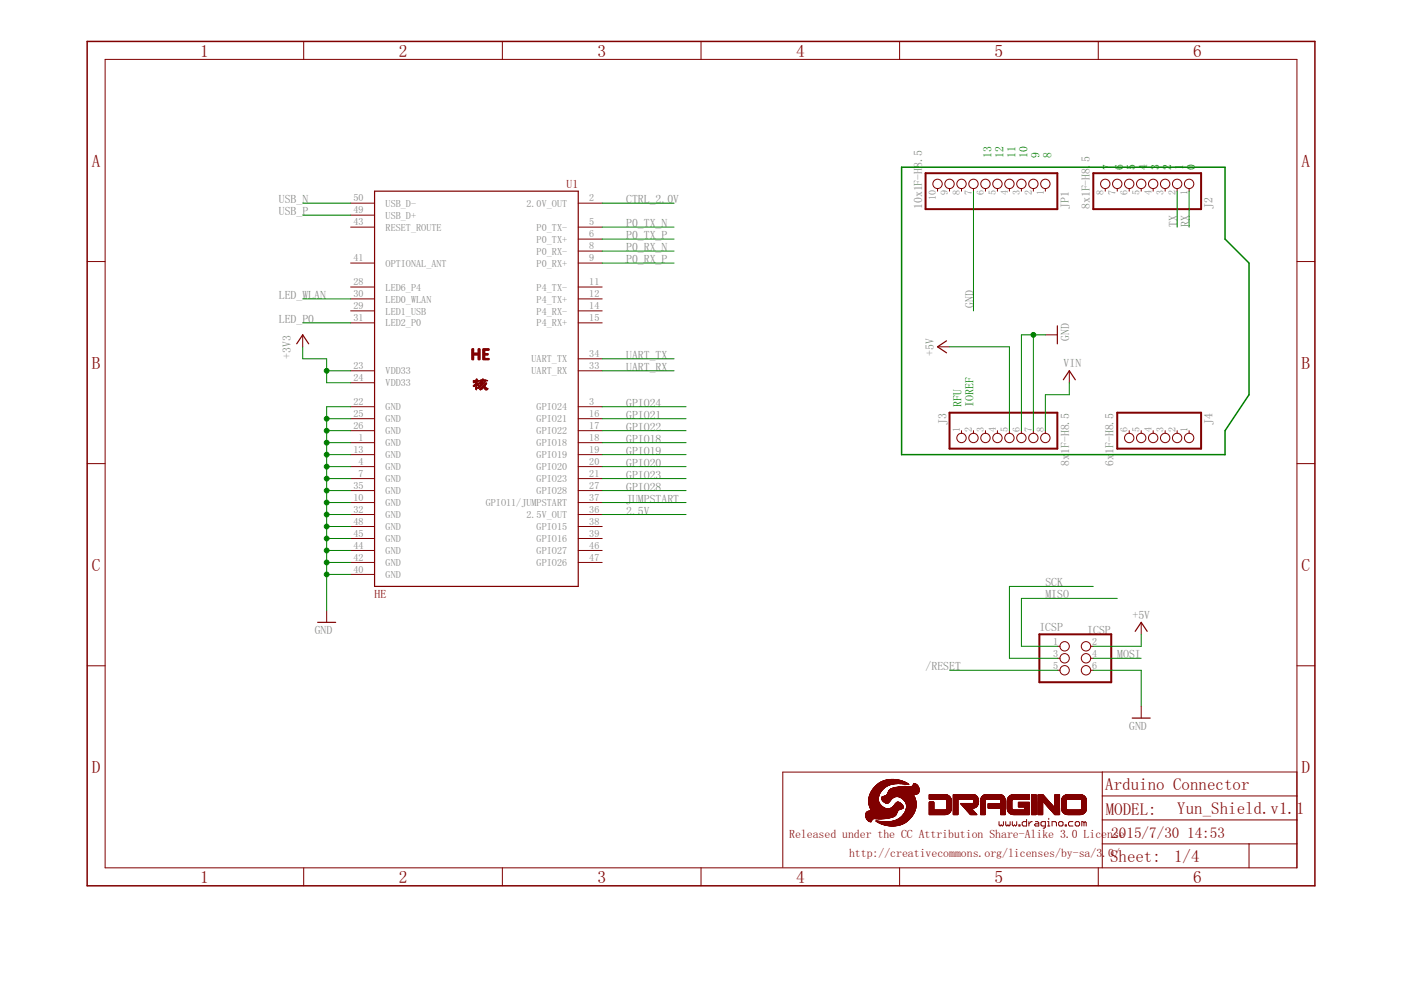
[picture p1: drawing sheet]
<svg xmlns="http://www.w3.org/2000/svg" width="297mm" height="210mm" viewBox="0 0 297 210" stroke-linecap="round" stroke-linejoin="round" font-family="sans-serif">
<defs><g id="words">
<g font-size="3.7" fill="#800000">
<text x="42.4" y="12">1</text>
<text x="84.5" y="12">2</text>
<text x="126.7" y="12">3</text>
<text x="168.8" y="12">4</text>
<text x="210.9" y="12">5</text>
<text x="253" y="12">6</text>
<text x="19.5" y="35.3">A</text>
<text x="276" y="35.3">A</text>
<text x="19.5" y="78.2">B</text>
<text x="276" y="78.2">B</text>
<text x="19.5" y="121">C</text>
<text x="276" y="121">C</text>
<text x="19.5" y="163.9">D</text>
<text x="276" y="163.9">D</text>
<text x="42.4" y="187.2">1</text>
<text x="84.5" y="187.2">2</text>
<text x="126.7" y="187.2">3</text>
<text x="168.8" y="187.2">4</text>
<text x="210.9" y="187.2">5</text>
<text x="253" y="187.2">6</text>
</g>
<g font-size="3.6" fill="#800000">
<text x="234.3" y="167.5">Arduino Connector</text>
<text x="234.4" y="172.8">MODEL:</text>
<text x="249.6" y="172.6">Yun_Shield.v1.1</text>
<text x="235.4" y="182.9">Sheet:</text>
<text x="248.9" y="182.7">1/4</text>
</g>
<g font-size="3.2" fill="#800000">
<text x="235.6" y="177.7">2015/7/30</text>
<text x="251.7" y="177.7">14:53</text>
</g>
<g font-size="2.5" fill="#008000">
<text x="210.2" y="33.5" transform="rotate(-90 210.2 33.5)">13</text>
<text x="212.8" y="33.5" transform="rotate(-90 212.8 33.5)">12</text>
<text x="215.3" y="33.5" transform="rotate(-90 215.3 33.5)">11</text>
<text x="217.8" y="33.5" transform="rotate(-90 217.8 33.5)">10</text>
<text x="220.4" y="33.5" transform="rotate(-90 220.4 33.5)">9</text>
<text x="222.9" y="33.5" transform="rotate(-90 222.9 33.5)">8</text>
<text x="235.6" y="36.1" transform="rotate(-90 235.6 36.1)">7</text>
<text x="238.1" y="36.1" transform="rotate(-90 238.1 36.1)">6</text>
<text x="240.7" y="36.1" transform="rotate(-90 240.7 36.1)">5</text>
<text x="243.2" y="36.1" transform="rotate(-90 243.2 36.1)">4</text>
<text x="245.8" y="36.1" transform="rotate(-90 245.8 36.1)">3</text>
<text x="248.3" y="36.1" transform="rotate(-90 248.3 36.1)">2</text>
<text x="250.8" y="36.1" transform="rotate(-90 250.8 36.1)">1</text>
<text x="253.4" y="36.1" transform="rotate(-90 253.4 36.1)">0</text>
<text x="203.9" y="86.2" transform="rotate(-90 203.9 86.2)">RFU</text>
<text x="206.4" y="86.2" transform="rotate(-90 206.4 86.2)">IOREF</text>
</g>
<g font-size="2.5" fill="#800000">
<text x="120.1" y="39.8">U1</text>
<text x="79.4" y="126.9">HE</text>
<text x="167.3" y="177.7">Released under the CC Attribution Share-Alike 3.0 License</text>
<text x="180" y="181.7">http://creativecommons.org/licenses/by-sa/3</text>
<text x="233.7" y="181.7">.0/</text>
</g>
<g font-size="2.5" fill="#808080">
<text x="59.1" y="43.1">USB_N</text>
<text x="59.1" y="45.6">USB_P</text>
<text x="132.8" y="43.1">CTRL_2.0V</text>
<text x="195.5" y="44.3" transform="rotate(-90 195.5 44.3)">10x1F-H8.5</text>
<text x="226.6" y="44.3" transform="rotate(-90 226.6 44.3)">JP1</text>
<text x="231" y="44.3" transform="rotate(-90 231 44.3)">8x1F-H8.5</text>
<text x="257.1" y="44.3" transform="rotate(-90 257.1 44.3)">J2</text>
<text x="132.8" y="48.1">P0_TX_N</text>
<text x="132.8" y="50.7">P0_TX_P</text>
<text x="132.8" y="53.2">P0_RX_N</text>
<text x="249.6" y="48.1" transform="rotate(-90 249.6 48.1)">TX</text>
<text x="252.1" y="48.1" transform="rotate(-90 252.1 48.1)">RX</text>
<text x="132.8" y="55.8">P0_RX_P</text>
<text x="59.1" y="63.4">LED_WLAN</text>
<text x="206.4" y="65.3" transform="rotate(-90 206.4 65.3)">GND</text>
<text x="59.1" y="68.5">LED_P0</text>
<text x="61.6" y="76.1" transform="rotate(-90 61.6 76.1)">+3V3</text>
<text x="132.8" y="76.1">UART_TX</text>
<text x="198" y="75.4" transform="rotate(-90 198 75.4)">+5V</text>
<text x="225.5" y="77.9">VIN</text>
<text x="226.7" y="72.2" transform="rotate(-90 226.7 72.2)">GND</text>
<text x="132.8" y="78.6">UART_RX</text>
<text x="132.8" y="88.8">GPIO21</text>
<text x="132.8" y="86.2">GPIO24</text>
<text x="132.8" y="93.9">GPIO18</text>
<text x="132.8" y="91.3">GPIO22</text>
<text x="200.7" y="90" transform="rotate(-90 200.7 90)">J3</text>
<text x="257.1" y="90" transform="rotate(-90 257.1 90)">J4</text>
<text x="132.8" y="101.5">GPIO23</text>
<text x="132.8" y="98.9">GPIO20</text>
<text x="132.8" y="96.4">GPIO19</text>
<text x="226.7" y="98.7" transform="rotate(-90 226.7 98.7)">8x</text>
<text x="226.7" y="96.2" transform="rotate(-90 226.7 96.2)">1F-H8.5</text>
<text x="236.1" y="98.7" transform="rotate(-90 236.1 98.7)">6x</text>
<text x="236.1" y="96.2" transform="rotate(-90 236.1 96.2)">1F-H8.5</text>
<text x="132.8" y="106.6">JUMPSTART</text>
<text x="132.8" y="104">GPIO28</text>
<text x="132.8" y="109.1">2.5V</text>
<text x="221.6" y="124.3">SCK</text>
<text x="221.6" y="126.9">MISO</text>
<text x="240.1" y="131.2">+5V</text>
<text x="66.7" y="134.5">GND</text>
<text x="220.4" y="133.9">ICSP</text>
<text x="230.5" y="134.5">ICSP</text>
<text x="196.2" y="142.1">/RESET</text>
<text x="236.9" y="139.6">MOSI</text>
<text x="239.4" y="154.8">GND</text>
</g>
<g font-size="2.1" fill="#808080">
<text x="201" y="41.4" transform="rotate(-90 201 41.4)">9</text>
<text x="203.5" y="41.4" transform="rotate(-90 203.5 41.4)">8</text>
<text x="206" y="41.4" transform="rotate(-90 206 41.4)">7</text>
<text x="208.6" y="41.4" transform="rotate(-90 208.6 41.4)">6</text>
<text x="211.1" y="41.4" transform="rotate(-90 211.1 41.4)">5</text>
<text x="213.7" y="41.4" transform="rotate(-90 213.7 41.4)">4</text>
<text x="216.2" y="41.4" transform="rotate(-90 216.2 41.4)">3</text>
<text x="218.7" y="41.4" transform="rotate(-90 218.7 41.4)">2</text>
<text x="221.3" y="41.4" transform="rotate(-90 221.3 41.4)">1</text>
<text x="234" y="41.4" transform="rotate(-90 234 41.4)">8</text>
<text x="236.5" y="41.4" transform="rotate(-90 236.5 41.4)">7</text>
<text x="239.1" y="41.4" transform="rotate(-90 239.1 41.4)">6</text>
<text x="241.6" y="41.4" transform="rotate(-90 241.6 41.4)">5</text>
<text x="244.1" y="41.4" transform="rotate(-90 244.1 41.4)">4</text>
<text x="246.7" y="41.4" transform="rotate(-90 246.7 41.4)">3</text>
<text x="249.2" y="41.4" transform="rotate(-90 249.2 41.4)">2</text>
<text x="251.8" y="41.4" transform="rotate(-90 251.8 41.4)">1</text>
<text x="74.9" y="47.8">43</text>
<text x="74.9" y="45.3">49</text>
<text x="74.9" y="42.7">50</text>
<text x="81.8" y="46.4">USB_D+</text>
<text x="81.8" y="43.8">USB_D-</text>
<text x="111.6" y="43.8">2.0V_OUT</text>
<text x="124.9" y="42.7">2</text>
<text x="124.9" y="47.8">5</text>
<text x="198.4" y="42.5" transform="rotate(-90 198.4 42.5)">10</text>
<text x="81.8" y="48.9">RESET_ROUTE</text>
<text x="113.8" y="48.9">P0_TX-</text>
<text x="113.8" y="51.4">P0_TX+</text>
<text x="113.8" y="54">P0_RX-</text>
<text x="124.9" y="50.3">6</text>
<text x="124.9" y="52.9">8</text>
<text x="74.9" y="55.4">41</text>
<text x="81.8" y="56.5">OPTIONAL_ANT</text>
<text x="113.8" y="56.5">P0_RX+</text>
<text x="124.9" y="55.4">9</text>
<text x="74.9" y="60.5">28</text>
<text x="74.9" y="65.6">29</text>
<text x="74.9" y="63">30</text>
<text x="81.8" y="61.6">LED6_P4</text>
<text x="81.8" y="64.1">LED0_WLAN</text>
<text x="113.8" y="61.6">P4_TX-</text>
<text x="113.8" y="64.1">P4_TX+</text>
<text x="124.9" y="60.5">11</text>
<text x="124.9" y="63">12</text>
<text x="124.9" y="65.6">14</text>
<text x="74.9" y="68.1">31</text>
<text x="81.8" y="66.7">LED1_USB</text>
<text x="81.8" y="69.2">LED2_P0</text>
<text x="113.8" y="66.7">P4_RX-</text>
<text x="113.8" y="69.2">P4_RX+</text>
<text x="124.9" y="68.1">15</text>
<text x="112.7" y="76.8">UART_TX</text>
<text x="124.9" y="75.7">34</text>
<text x="74.9" y="78.3">23</text>
<text x="74.9" y="80.8">24</text>
<text x="81.8" y="79.4">VDD33</text>
<text x="81.8" y="81.9">VDD33</text>
<text x="112.7" y="79.4">UART_RX</text>
<text x="124.9" y="78.3">33</text>
<text x="74.9" y="85.9">22</text>
<text x="74.9" y="88.4">25</text>
<text x="81.8" y="87">GND</text>
<text x="81.8" y="89.5">GND</text>
<text x="113.8" y="87">GPIO24</text>
<text x="113.8" y="89.5">GPIO21</text>
<text x="124.9" y="85.9">3</text>
<text x="124.9" y="88.4">16</text>
<text x="74.9" y="91">26</text>
<text x="76" y="93.5">1</text>
<text x="81.8" y="94.6">GND</text>
<text x="81.8" y="92.1">GND</text>
<text x="113.8" y="92.1">GPIO22</text>
<text x="113.8" y="94.6">GPIO18</text>
<text x="124.9" y="91">17</text>
<text x="124.9" y="93.5">18</text>
<text x="203.5" y="91.5" transform="rotate(-90 203.5 91.5)">1</text>
<text x="206" y="91.5" transform="rotate(-90 206 91.5)">2</text>
<text x="208.6" y="91.5" transform="rotate(-90 208.6 91.5)">3</text>
<text x="211.1" y="91.5" transform="rotate(-90 211.1 91.5)">4</text>
<text x="213.7" y="91.5" transform="rotate(-90 213.7 91.5)">5</text>
<text x="216.2" y="91.5" transform="rotate(-90 216.2 91.5)">6</text>
<text x="218.7" y="91.5" transform="rotate(-90 218.7 91.5)">7</text>
<text x="221.3" y="91.5" transform="rotate(-90 221.3 91.5)">8</text>
<text x="239.1" y="91.5" transform="rotate(-90 239.1 91.5)">6</text>
<text x="241.6" y="91.5" transform="rotate(-90 241.6 91.5)">5</text>
<text x="244.1" y="91.5" transform="rotate(-90 244.1 91.5)">4</text>
<text x="246.7" y="91.5" transform="rotate(-90 246.7 91.5)">3</text>
<text x="249.2" y="91.5" transform="rotate(-90 249.2 91.5)">2</text>
<text x="251.8" y="91.5" transform="rotate(-90 251.8 91.5)">1</text>
<text x="74.9" y="96">13</text>
<text x="76" y="98.6">4</text>
<text x="76" y="101.1">7</text>
<text x="81.8" y="99.7">GND</text>
<text x="81.8" y="97.2">GND</text>
<text x="113.8" y="97.2">GPIO19</text>
<text x="113.8" y="99.7">GPIO20</text>
<text x="124.9" y="96">19</text>
<text x="124.9" y="98.6">20</text>
<text x="124.9" y="101.1">21</text>
<text x="74.9" y="106.2">10</text>
<text x="74.9" y="103.7">35</text>
<text x="81.8" y="102.2">GND</text>
<text x="81.8" y="107.3">GND</text>
<text x="81.8" y="104.8">GND</text>
<text x="103" y="107.3">GPIO11/JUMPSTART</text>
<text x="113.8" y="102.2">GPIO23</text>
<text x="113.8" y="104.8">GPIO28</text>
<text x="124.9" y="103.7">27</text>
<text x="124.9" y="106.2">37</text>
<text x="74.9" y="108.7">32</text>
<text x="74.9" y="113.8">45</text>
<text x="74.9" y="111.3">48</text>
<text x="81.8" y="109.9">GND</text>
<text x="81.8" y="112.4">GND</text>
<text x="111.6" y="109.9">2.5V_OUT</text>
<text x="113.8" y="112.4">GPIO15</text>
<text x="124.9" y="108.7">36</text>
<text x="124.9" y="111.3">38</text>
<text x="124.9" y="113.8">39</text>
<text x="74.9" y="118.9">42</text>
<text x="74.9" y="116.4">44</text>
<text x="81.8" y="117.5">GND</text>
<text x="81.8" y="114.9">GND</text>
<text x="113.8" y="114.9">GPIO16</text>
<text x="113.8" y="117.5">GPIO27</text>
<text x="124.9" y="116.4">46</text>
<text x="124.9" y="118.9">47</text>
<text x="74.9" y="121.4">40</text>
<text x="81.8" y="122.6">GND</text>
<text x="81.8" y="120">GND</text>
<text x="113.8" y="120">GPIO26</text>
<text x="223.3" y="136.7">1</text>
<text x="231.6" y="136.7">2</text>
<text x="223.3" y="139.2">3</text>
<text x="223.3" y="141.7">5</text>
<text x="231.6" y="139.2">4</text>
<text x="231.6" y="141.7">6</text>
</g>
</g></defs>
<path d="M196.2 36.7h28v7.6h-28zM231.8 36.7h22.9v7.6h-22.9zM201.3 87.5h22.9v7.6h-22.9zM236.9 87.5h17.8v7.6h-17.8zM220.4 134.5h15.2v10.2h-15.2z" fill="none" stroke="#800000" stroke-width=".42"/>
<g fill="none" stroke="#800000" stroke-width=".21">
<path d="M22.3 12.6h252.7v171.4h-252.7zM64.4 8.8v3.8M106.5 8.8v3.8M148.6 8.8v3.8M190.7 8.8v3.8M232.9 8.8v3.8M198.8 40v.5M201.3 40v.5M203.9 40v.5M206.4 40v.5M208.9 40v.5M211.5 40v.5"/>
<path d="M214 40v.5M216.6 40v.5M219.1 40v.5M221.6 40v.5M234.3 40v.5M236.9 40v.5M239.4 40v.5M242 40v.5M244.5 40v.5M247 40v.5M249.6 40v.5M252.1 40v.5"/>
<path d="M18.5 55.5h3.8M74.3 43.1h5.1M74.3 48.2h5.1M74.3 55.8h5.1M74.3 45.6h5.1M122.6 43.1h5.1M122.6 48.2h5.1M122.6 50.7h5.1M122.6 53.2h5.1M122.6 55.8h5.1M275 55.5h3.8M64.2 71v2.5"/>
<path d="M74.3 60.9h5.1M74.3 63.4h5.1M74.3 65.9h5.1M74.3 68.5h5.1M74.3 78.6h5.1M122.6 60.9h5.1M122.6 63.4h5.1M122.6 65.9h5.1M122.6 68.5h5.1M122.6 78.6h5.1M122.6 76.1h5.1M198.8 73.5h2.5"/>
<path d="M221.6 71h2.6M226.7 78.6v2.6M18.5 98.3h3.8M74.3 93.9h5.1M74.3 86.2h5.1M74.3 98.9h5.1M74.3 96.4h5.1M74.3 88.8h5.1M74.3 91.3h5.1M74.3 81.2h5.1M122.6 93.9h5.1M122.6 86.2h5.1"/>
<path d="M122.6 98.9h5.1M122.6 96.4h5.1M122.6 88.8h5.1M122.6 91.3h5.1M203.9 91.3v.6M206.4 91.3v.6M208.9 91.3v.6M211.5 91.3v.6M214 91.3v.6M216.6 91.3v.6M219.1 91.3v.6M221.6 91.3v.6"/>
<path d="M239.4 91.3v.6M242 91.3v.6M244.5 91.3v.6M247 91.3v.6M249.6 91.3v.6M252.1 91.3v.6M275 98.3h3.8M74.3 101.5h5.1M74.3 106.6h5.1M74.3 104h5.1M74.3 109.1h5.1M74.3 111.6h5.1"/>
<path d="M74.3 114.2h5.1M74.3 119.3h5.1M74.3 116.7h5.1M122.6 101.5h5.1M122.6 106.6h5.1M122.6 104h5.1M122.6 109.1h5.1M122.6 111.6h5.1M122.6 114.2h5.1M122.6 119.3h5.1M122.6 116.7h5.1M69.3 129.4v2.6"/>
<path d="M74.3 121.8h5.1M224.2 137h.5M224.2 139.6h.5M231.2 137h.6M231.2 139.6h.6M242 132v2.5M18.5 141.2h3.8M224.2 142.1h.5M231.2 142.1h.6M242 149.7v2.6M275 141.2h3.8M211.8 174.2v.7l.2 .2 .3-.2 .2 .2 .2-.2v-.7"/>
<path d="M213.2 174.2v.7l.3 .2 .2-.2 .2 .2 .3-.2v-.7M214.6 174.2v.7l.3 .2 .2-.2 .2 .2 .3-.2v-.7M216 174.9h.3v.2h-.3zM217.7 173.7v1.4h-.7l-.3-.2v-.5l.3-.2h.7M218.1 174.2v.9M218.8 174.2h-.2l-.5 .5M219.5 174.2h.5l.2 .2v.7h-.7l-.2-.2 .2-.2h.7M221.6 175.1h-.7l-.2-.2v-.5l.2-.2h.7v1.2l-.4 .2M222.1 175.1h.5M222.1 174.2h.3v.9M222.4 173.5v.2M223.1 175.1v-.9h.7l.2 .2v.7"/>
<path d="M224.7 174.2h.4l.3 .2v.5l-.3 .2h-.4l-.2-.2v-.5zM225.8 174.9h.3v.2h-.3zM227.5 174.2h-.7l-.3 .2v.5l.3 .2h.7M228 174.4l.2-.2h.5l.2 .2v.5l-.2 .2h-.5l-.2-.2zM229.8 174.4l-.4-.2v.9M229.8 174.4v.7M229.8 174.4l.3-.2 .2 .2v.7M233.7 178.9h41.3M233.7 163.7v20.3M233.7 173.8h41.3M233.7 168.8h41.3M264.8 178.9v5.1"/>
<path d="M275 163.7h-109v20.2M64.4 184v3.8M106.5 184v3.8M148.6 184v3.8M190.7 184v3.8M232.9 184v3.8"/>
<circle cx="198.8" cy="39" r=".99"/>
<circle cx="201.3" cy="39" r=".99"/>
<circle cx="203.9" cy="39" r=".99"/>
<circle cx="206.4" cy="39" r=".99"/>
<circle cx="208.9" cy="39" r=".99"/>
<circle cx="211.5" cy="39" r=".99"/>
<circle cx="214" cy="39" r=".99"/>
<circle cx="216.6" cy="39" r=".99"/>
<circle cx="219.1" cy="39" r=".99"/>
<circle cx="221.6" cy="39" r=".99"/>
<circle cx="234.3" cy="39" r=".99"/>
<circle cx="236.9" cy="39" r=".99"/>
<circle cx="239.4" cy="39" r=".99"/>
<circle cx="242" cy="39" r=".99"/>
<circle cx="244.5" cy="39" r=".99"/>
<circle cx="247" cy="39" r=".99"/>
<circle cx="249.6" cy="39" r=".99"/>
<circle cx="252.1" cy="39" r=".99"/>
<circle cx="203.9" cy="92.9" r=".99"/>
<circle cx="206.4" cy="92.9" r=".99"/>
<circle cx="208.9" cy="92.9" r=".99"/>
<circle cx="211.5" cy="92.9" r=".99"/>
<circle cx="214" cy="92.9" r=".99"/>
<circle cx="216.6" cy="92.9" r=".99"/>
<circle cx="219.1" cy="92.9" r=".99"/>
<circle cx="221.6" cy="92.9" r=".99"/>
<circle cx="239.4" cy="92.9" r=".99"/>
<circle cx="242" cy="92.9" r=".99"/>
<circle cx="244.5" cy="92.9" r=".99"/>
<circle cx="247" cy="92.9" r=".99"/>
<circle cx="249.6" cy="92.9" r=".99"/>
<circle cx="252.1" cy="92.9" r=".99"/>
<circle cx="225.7" cy="137" r=".99"/>
<circle cx="225.7" cy="139.6" r=".99"/>
<circle cx="230.3" cy="137" r=".99"/>
<circle cx="230.3" cy="139.6" r=".99"/>
<circle cx="225.7" cy="142.1" r=".99"/>
<circle cx="230.3" cy="142.1" r=".99"/>
</g>
<path d="M79.4 40.5h43.2v83.8h-43.2zM62.9 72.9l1.3-1.9 1.2 1.9M200.7 72.3l-1.9 1.2 1.9 1.3M224.2 69.1v3.8M225.4 80.5l1.3-1.9 1.3 1.9M67.4 132h3.8M240.7 133.9l1.3-1.9 1.2 1.9M240.1 152.3h3.8" fill="none" stroke="#800000" stroke-width=".25"/>
<path d="M18.5 8.8h260.3v179h-260.3z" fill="none" stroke="#800000" stroke-width=".32"/>
<g fill="#800000" stroke="#800000" stroke-width=".21">
<path d="M101 82.6v.1z"/>
<path d="M101.8 82.6l.1 .1z"/>
<path d="M101.9 82.6l.1 .1z"/>
<path d="M102.9 82.6l.1 .1z"/>
<path d="M103 82.6l.1 .1z"/>
<path d="M103.1 82.6l.1 .1z"/>
<path d="M103.2 82.6l.1 .1z"/>
<path d="M100.9 82.5v.1z"/>
<path d="M101 82.5v.1z"/>
<path d="M101.7 82.5l.1 .1z"/>
<path d="M101.8 82.5l.1 .1z"/>
<path d="M101.9 82.5l.1 .1z"/>
<path d="M102 82.5l.1 .1z"/>
<path d="M102.1 82.5l.1 .1z"/>
<path d="M102.8 82.5l.1 .1z"/>
<path d="M102.9 82.5l.1 .1z"/>
<path d="M103 82.5l.1 .1z"/>
<path d="M103.1 82.5l.1 .1z"/>
<path d="M103.2 82.5l.1 .1z"/>
<path d="M103.3 82.5l.1 .1z"/>
<path d="M100.9 82.4v.1z"/>
<path d="M101 82.4v.1z"/>
<path d="M101.8 82.4l.1 .1z"/>
<path d="M101.9 82.4l.1 .1z"/>
<path d="M102 82.4l.1 .1z"/>
<path d="M102.1 82.4l.1 .1z"/>
<path d="M102.2 82.4l.1 .1z"/>
<path d="M102.8 82.4l.1 .1z"/>
<path d="M102.9 82.4l.1 .1z"/>
<path d="M103 82.4l.1 .1z"/>
<path d="M103.1 82.4l.1 .1z"/>
<path d="M103.2 82.4l.1 .1z"/>
<path d="M103.3 82.4l.1 .1z"/>
<path d="M103.4 82.4l.1 .1z"/>
<path d="M100.9 82.3v.1z"/>
<path d="M101 82.3v.1z"/>
<path d="M101.3 82.3l.1 .1z"/>
<path d="M101.4 82.3l.1 .1z"/>
<path d="M101.9 82.3l.1 .1z"/>
<path d="M102 82.3l.1 .1z"/>
<path d="M102.1 82.3l.1 .1z"/>
<path d="M102.2 82.3l.1 .1z"/>
<path d="M102.3 82.3l.1 .1z"/>
<path d="M102.7 82.3l.1 .1z"/>
<path d="M102.8 82.3l.1 .1z"/>
<path d="M102.9 82.3l.1 .1z"/>
<path d="M103 82.3l.1 .1z"/>
<path d="M103.1 82.3l.1 .1z"/>
<path d="M103.2 82.3l.1 .1z"/>
<path d="M100.9 82.2v.1z"/>
<path d="M101 82.2v.1z"/>
<path d="M101.3 82.2l.1 .1z"/>
<path d="M101.4 82.2l.1 .1z"/>
<path d="M101.5 82.2l.1 .1z"/>
<path d="M101.6 82.2l.1 .1z"/>
<path d="M102 82.2l.1 .1z"/>
<path d="M102.1 82.2l.1 .1z"/>
<path d="M102.2 82.2l.1 .1z"/>
<path d="M102.3 82.2l.1 .1z"/>
<path d="M102.4 82.2l.1 .1z"/>
<path d="M102.6 82.2l.1 .1z"/>
<path d="M102.7 82.2l.1 .1z"/>
<path d="M102.8 82.2l.1 .1z"/>
<path d="M102.9 82.2l.1 .1z"/>
<path d="M103 82.2l.1 .1z"/>
<path d="M100.9 82.1v.1z"/>
<path d="M101 82.1v.1z"/>
<path d="M101.3 82.1l.1 .1z"/>
<path d="M101.4 82.1l.1 .1z"/>
<path d="M101.5 82.1l.1 .1z"/>
<path d="M101.6 82.1l.1 .1z"/>
<path d="M101.7 82.1l.1 .1z"/>
<path d="M102.1 82.1l.1 .1z"/>
<path d="M102.2 82.1l.1 .1z"/>
<path d="M102.3 82.1l.1 .1z"/>
<path d="M102.4 82.1l.1 .1z"/>
<path d="M102.5 82.1l.1 .1z"/>
<path d="M102.6 82.1l.1 .1z"/>
<path d="M102.7 82.1l.1 .1z"/>
<path d="M102.8 82.1l.1 .1z"/>
<path d="M102.9 82.1l.1 .1z"/>
<path d="M101 82v.1z"/>
<path d="M101.4 82l.1 .1z"/>
<path d="M101.5 82l.1 .1z"/>
<path d="M101.6 82l.1 .1z"/>
<path d="M101.7 82l.1 .1z"/>
<path d="M101.8 82l.1 .1z"/>
<path d="M102.2 82l.1 .1z"/>
<path d="M102.3 82l.1 .1z"/>
<path d="M102.4 82l.1 .1z"/>
<path d="M102.5 82l.1 .1z"/>
<path d="M102.6 82l.1 .1z"/>
<path d="M102.7 82l.1 .1z"/>
<path d="M102.8 82l.1 .1z"/>
<path d="M100.4 81.9v.1z"/>
<path d="M100.5 81.9v.1z"/>
<path d="M100.6 81.9v.1z"/>
<path d="M101 81.9v.1z"/>
<path d="M101.6 81.9l.1 .1z"/>
<path d="M101.7 81.9l.1 .1z"/>
<path d="M101.8 81.9l.1 .1z"/>
<path d="M101.9 81.9l.1 .1z"/>
<path d="M102.3 81.9l.1 .1z"/>
<path d="M102.4 81.9l.1 .1z"/>
<path d="M102.5 81.9l.1 .1z"/>
<path d="M102.6 81.9l.1 .1z"/>
<path d="M102.7 81.9l.1 .1z"/>
<path d="M100.4 81.8v.1z"/>
<path d="M100.5 81.8v.1z"/>
<path d="M100.6 81.8v.1z"/>
<path d="M100.7 81.8l.1 .1z"/>
<path d="M100.8 81.8l.1 .1z"/>
<path d="M101 81.8v.1z"/>
<path d="M101.7 81.8l.1 .1z"/>
<path d="M101.8 81.8l.1 .1z"/>
<path d="M101.9 81.8l.1 .1z"/>
<path d="M102 81.8l.1 .1z"/>
<path d="M102.4 81.8l.1 .1z"/>
<path d="M102.5 81.8l.1 .1z"/>
<path d="M102.6 81.8l.1 .1z"/>
<path d="M102.7 81.8l.1 .1z"/>
<path d="M100.4 81.7v.1z"/>
<path d="M100.5 81.7v.1z"/>
<path d="M100.6 81.7v.1z"/>
<path d="M100.7 81.7l.1 .1z"/>
<path d="M100.8 81.7l.1 .1z"/>
<path d="M100.9 81.7v.1z"/>
<path d="M101 81.7v.1z"/>
<path d="M101.3 81.7l.1 .1z"/>
<path d="M101.4 81.7l.1 .1z"/>
<path d="M101.5 81.7l.1 .1z"/>
<path d="M101.8 81.7l.1 .1z"/>
<path d="M101.9 81.7l.1 .1z"/>
<path d="M102 81.7l.1 .1z"/>
<path d="M102.1 81.7l.1 .1z"/>
<path d="M102.5 81.7l.1 .1z"/>
<path d="M102.6 81.7l.1 .1z"/>
<path d="M102.7 81.7l.1 .1z"/>
<path d="M102.8 81.7l.1 .1z"/>
<path d="M100.6 81.6v.1z"/>
<path d="M100.7 81.6l.1 .1z"/>
<path d="M100.8 81.6l.1 .1z"/>
<path d="M100.9 81.6v.1z"/>
<path d="M101 81.6v.1z"/>
<path d="M101.1 81.6l.1 .1z"/>
<path d="M101.2 81.6l.1 .1z"/>
<path d="M101.3 81.6l.1 .1z"/>
<path d="M101.4 81.6l.1 .1z"/>
<path d="M101.5 81.6l.1 .1z"/>
<path d="M101.9 81.6l.1 .1z"/>
<path d="M102 81.6l.1 .1z"/>
<path d="M102.1 81.6l.1 .1z"/>
<path d="M102.2 81.6l.1 .1z"/>
<path d="M102.6 81.6l.1 .1z"/>
<path d="M102.7 81.6l.1 .1z"/>
<path d="M102.8 81.6l.1 .1z"/>
<path d="M102.9 81.6l.1 .1z"/>
<path d="M100.7 81.5l.1 .1z"/>
<path d="M100.8 81.5l.1 .1z"/>
<path d="M100.9 81.5v.1z"/>
<path d="M101 81.5v.1z"/>
<path d="M101.1 81.5l.1 .1z"/>
<path d="M101.2 81.5l.1 .1z"/>
<path d="M101.3 81.5l.1 .1z"/>
<path d="M101.4 81.5l.1 .1z"/>
<path d="M102 81.5l.1 .1z"/>
<path d="M102.1 81.5l.1 .1z"/>
<path d="M102.2 81.5l.1 .1z"/>
<path d="M102.3 81.5l.1 .1z"/>
<path d="M102.7 81.5l.1 .1z"/>
<path d="M102.8 81.5l.1 .1z"/>
<path d="M102.9 81.5l.1 .1z"/>
<path d="M103 81.5l.1 .1z"/>
<path d="M100.8 81.4h.1z"/>
<path d="M101.1 81.4h.1z"/>
<path d="M101.2 81.4h.1z"/>
<path d="M101.7 81.4h.1z"/>
<path d="M101.8 81.4h.1z"/>
<path d="M101.9 81.4h.1z"/>
<path d="M102 81.4h.1z"/>
<path d="M102.1 81.4h.1z"/>
<path d="M102.2 81.4h.1z"/>
<path d="M102.3 81.4h.1z"/>
<path d="M102.4 81.4h.1z"/>
<path d="M102.8 81.4h.1z"/>
<path d="M102.9 81.4h.1z"/>
<path d="M103 81.4h.1z"/>
<path d="M101.1 81.3h.1z"/>
<path d="M101.5 81.3h.1z"/>
<path d="M101.6 81.3h.1z"/>
<path d="M101.7 81.3h.1z"/>
<path d="M101.8 81.3h.1z"/>
<path d="M101.9 81.3h.1z"/>
<path d="M102 81.3h.1z"/>
<path d="M102.1 81.3h.1z"/>
<path d="M102.2 81.3h.1z"/>
<path d="M102.3 81.3h.1z"/>
<path d="M102.4 81.3h.1z"/>
<path d="M102.5 81.3h.1z"/>
<path d="M103 81.3h.1z"/>
<path d="M103.1 81.3h.1z"/>
<path d="M100.9 81.2v.1z"/>
<path d="M101 81.2v.1z"/>
<path d="M101.1 81.2l.1 .1z"/>
<path d="M101.5 81.2l.1 .1z"/>
<path d="M101.6 81.2l.1 .1z"/>
<path d="M101.7 81.2l.1 .1z"/>
<path d="M101.8 81.2l.1 .1z"/>
<path d="M101.9 81.2l.1 .1z"/>
<path d="M102 81.2l.1 .1z"/>
<path d="M102.5 81.2l.1 .1z"/>
<path d="M102.6 81.2l.1 .1z"/>
<path d="M103.1 81.2l.1 .1z"/>
<path d="M100.4 81.1v.1z"/>
<path d="M100.5 81.1v.1z"/>
<path d="M100.9 81.1v.1z"/>
<path d="M101 81.1v.1z"/>
<path d="M101.1 81.1l.1 .1z"/>
<path d="M101.8 81.1l.1 .1z"/>
<path d="M101.9 81.1l.1 .1z"/>
<path d="M102 81.1l.1 .1z"/>
<path d="M102.1 81.1l.1 .1z"/>
<path d="M102.2 81.1l.1 .1z"/>
<path d="M102.6 81.1l.1 .1z"/>
<path d="M102.7 81.1l.1 .1z"/>
<path d="M100.7 81h.1z"/>
<path d="M100.8 81h.1z"/>
<path d="M101.1 81h.1z"/>
<path d="M102 81h.1z"/>
<path d="M102.1 81h.1z"/>
<path d="M102.2 81h.1z"/>
<path d="M102.3 81h.1z"/>
<path d="M102.7 81h.1z"/>
<path d="M102.8 81h.1z"/>
<path d="M100.7 80.9h.1z"/>
<path d="M100.8 80.9h.1z"/>
<path d="M101.1 80.9h.1z"/>
<path d="M101.2 80.9h.1z"/>
<path d="M101.3 80.9h.1z"/>
<path d="M102.1 80.9h.1z"/>
<path d="M102.2 80.9h.1z"/>
<path d="M102.3 80.9h.1z"/>
<path d="M102.8 80.9h.1z"/>
<path d="M100.7 80.8h.1z"/>
<path d="M100.8 80.8h.1z"/>
<path d="M101.1 80.8h.1z"/>
<path d="M101.2 80.8h.1z"/>
<path d="M101.3 80.8h.1z"/>
<path d="M101.4 80.8h.1z"/>
<path d="M101.7 80.8h.1z"/>
<path d="M101.8 80.8h.1z"/>
<path d="M101.9 80.8h.1z"/>
<path d="M102.1 80.8h.1z"/>
<path d="M102.2 80.8h.1z"/>
<path d="M102.3 80.8h.1z"/>
<path d="M102.4 80.8h.1z"/>
<path d="M100.4 80.7v.1z"/>
<path d="M100.5 80.7v.1z"/>
<path d="M100.6 80.7v.1z"/>
<path d="M100.7 80.7l.1 .1z"/>
<path d="M100.8 80.7l.1 .1z"/>
<path d="M100.9 80.7v.1z"/>
<path d="M101 80.7v.1z"/>
<path d="M101.1 80.7l.1 .1z"/>
<path d="M101.2 80.7l.1 .1z"/>
<path d="M101.3 80.7l.1 .1z"/>
<path d="M101.4 80.7l.1 .1z"/>
<path d="M101.5 80.7l.1 .1z"/>
<path d="M101.7 80.7l.1 .1z"/>
<path d="M101.8 80.7l.1 .1z"/>
<path d="M101.9 80.7l.1 .1z"/>
<path d="M102 80.7l.1 .1z"/>
<path d="M102.1 80.7l.1 .1z"/>
<path d="M102.2 80.7l.1 .1z"/>
<path d="M102.3 80.7l.1 .1z"/>
<path d="M102.4 80.7l.1 .1z"/>
<path d="M102.5 80.7l.1 .1z"/>
<path d="M102.6 80.7l.1 .1z"/>
<path d="M102.7 80.7l.1 .1z"/>
<path d="M102.8 80.7l.1 .1z"/>
<path d="M102.9 80.7l.1 .1z"/>
<path d="M103 80.7l.1 .1z"/>
<path d="M103.1 80.7l.1 .1z"/>
<path d="M103.2 80.7l.1 .1z"/>
<path d="M103.3 80.7l.1 .1z"/>
<path d="M101.1 80.6h.1z"/>
<path d="M101.2 80.6h.1z"/>
<path d="M101.9 80.6h.1z"/>
<path d="M102 80.6h.1z"/>
<path d="M102.1 80.6h.1z"/>
<path d="M102.2 80.6h.1z"/>
<path d="M102.3 80.6h.1z"/>
<path d="M102.4 80.6h.1z"/>
<path d="M102.5 80.6h.1z"/>
<path d="M102.6 80.6h.1z"/>
<path d="M102.7 80.6h.1z"/>
<path d="M102.8 80.6h.1z"/>
<path d="M102.9 80.6h.1z"/>
<path d="M103 80.6h.1z"/>
<path d="M101.1 80.5h.1z"/>
<path d="M102.2 80.5h.1z"/>
<path d="M102.3 80.5h.1z"/>
<path d="M102.4 80.5h.1z"/>
<path d="M102.5 80.5h.1z"/>
<path d="M101 80.3v.1z"/>
<path d="M101.1 80.3l.1 .1z"/>
<path d="M102.3 80.3l.1 .1z"/>
<path d="M102.4 80.3l.1 .1z"/>
<path d="M100.1 76.2v.1z"/>
<path d="M100.2 76.2v.1z"/>
<path d="M100.3 76.2l.1 .1z"/>
<path d="M100.4 76.2v.1z"/>
<path d="M101.4 76.2l.1 .1z"/>
<path d="M101.5 76.2l.1 .1z"/>
<path d="M101.6 76.2l.1 .1z"/>
<path d="M101.7 76.2l.1 .1z"/>
<path d="M102.4 76.2l.1 .1z"/>
<path d="M102.5 76.2l.1 .1z"/>
<path d="M102.6 76.2l.1 .1z"/>
<path d="M102.7 76.2l.1 .1z"/>
<path d="M102.8 76.2l.1 .1z"/>
<path d="M102.9 76.2l.1 .1z"/>
<path d="M103 76.2l.1 .1z"/>
<path d="M103.1 76.2l.1 .1z"/>
<path d="M103.2 76.2l.1 .1z"/>
<path d="M103.3 76.2l.1 .1z"/>
<path d="M103.4 76.2l.1 .1z"/>
<path d="M103.5 76.2l.1 .1z"/>
<path d="M103.6 76.2l.1 .1z"/>
<path d="M100.1 76.1v.1z"/>
<path d="M100.2 76.1v.1z"/>
<path d="M100.3 76.1l.1 .1z"/>
<path d="M100.4 76.1v.1z"/>
<path d="M101.4 76.1l.1 .1z"/>
<path d="M101.5 76.1l.1 .1z"/>
<path d="M101.6 76.1l.1 .1z"/>
<path d="M101.7 76.1l.1 .1z"/>
<path d="M102.4 76.1l.1 .1z"/>
<path d="M102.5 76.1l.1 .1z"/>
<path d="M102.6 76.1l.1 .1z"/>
<path d="M102.7 76.1l.1 .1z"/>
<path d="M102.8 76.1l.1 .1z"/>
<path d="M102.9 76.1l.1 .1z"/>
<path d="M103 76.1l.1 .1z"/>
<path d="M103.1 76.1l.1 .1z"/>
<path d="M103.2 76.1l.1 .1z"/>
<path d="M103.3 76.1l.1 .1z"/>
<path d="M103.4 76.1l.1 .1z"/>
<path d="M103.5 76.1l.1 .1z"/>
<path d="M103.6 76.1l.1 .1z"/>
<path d="M100.1 76v.1z"/>
<path d="M100.2 76v.1z"/>
<path d="M100.3 76l.1 .1z"/>
<path d="M100.4 76v.1z"/>
<path d="M101.4 76l.1 .1z"/>
<path d="M101.5 76l.1 .1z"/>
<path d="M101.6 76l.1 .1z"/>
<path d="M101.7 76l.1 .1z"/>
<path d="M102.4 76l.1 .1z"/>
<path d="M102.5 76l.1 .1z"/>
<path d="M102.6 76l.1 .1z"/>
<path d="M102.7 76l.1 .1z"/>
<path d="M102.8 76l.1 .1z"/>
<path d="M102.9 76l.1 .1z"/>
<path d="M103 76l.1 .1z"/>
<path d="M103.1 76l.1 .1z"/>
<path d="M103.2 76l.1 .1z"/>
<path d="M103.3 76l.1 .1z"/>
<path d="M103.4 76l.1 .1z"/>
<path d="M103.5 76l.1 .1z"/>
<path d="M103.6 76l.1 .1z"/>
<path d="M100.1 75.9v.1z"/>
<path d="M100.2 75.9v.1z"/>
<path d="M100.3 75.9l.1 .1z"/>
<path d="M100.4 75.9v.1z"/>
<path d="M101.4 75.9l.1 .1z"/>
<path d="M101.5 75.9l.1 .1z"/>
<path d="M101.6 75.9l.1 .1z"/>
<path d="M101.7 75.9l.1 .1z"/>
<path d="M102.4 75.9l.1 .1z"/>
<path d="M102.5 75.9l.1 .1z"/>
<path d="M102.6 75.9l.1 .1z"/>
<path d="M102.7 75.9l.1 .1z"/>
<path d="M100.1 75.8v.1z"/>
<path d="M100.2 75.8v.1z"/>
<path d="M100.3 75.8l.1 .1z"/>
<path d="M100.4 75.8v.1z"/>
<path d="M101.4 75.8l.1 .1z"/>
<path d="M101.5 75.8l.1 .1z"/>
<path d="M101.6 75.8l.1 .1z"/>
<path d="M101.7 75.8l.1 .1z"/>
<path d="M102.4 75.8l.1 .1z"/>
<path d="M102.5 75.8l.1 .1z"/>
<path d="M102.6 75.8l.1 .1z"/>
<path d="M102.7 75.8l.1 .1z"/>
<path d="M100.1 75.7v.1z"/>
<path d="M100.2 75.7v.1z"/>
<path d="M100.3 75.7l.1 .1z"/>
<path d="M100.4 75.7v.1z"/>
<path d="M101.4 75.7l.1 .1z"/>
<path d="M101.5 75.7l.1 .1z"/>
<path d="M101.6 75.7l.1 .1z"/>
<path d="M101.7 75.7l.1 .1z"/>
<path d="M102.4 75.7l.1 .1z"/>
<path d="M102.5 75.7l.1 .1z"/>
<path d="M102.6 75.7l.1 .1z"/>
<path d="M102.7 75.7l.1 .1z"/>
<path d="M100.1 75.6v.1z"/>
<path d="M100.2 75.6v.1z"/>
<path d="M100.3 75.6l.1 .1z"/>
<path d="M100.4 75.6v.1z"/>
<path d="M101.4 75.6l.1 .1z"/>
<path d="M101.5 75.6l.1 .1z"/>
<path d="M101.6 75.6l.1 .1z"/>
<path d="M101.7 75.6l.1 .1z"/>
<path d="M102.4 75.6l.1 .1z"/>
<path d="M102.5 75.6l.1 .1z"/>
<path d="M102.6 75.6l.1 .1z"/>
<path d="M102.7 75.6l.1 .1z"/>
<path d="M100.1 75.5v.1z"/>
<path d="M100.2 75.5v.1z"/>
<path d="M100.3 75.5l.1 .1z"/>
<path d="M100.4 75.5v.1z"/>
<path d="M101.4 75.5l.1 .1z"/>
<path d="M101.5 75.5l.1 .1z"/>
<path d="M101.6 75.5l.1 .1z"/>
<path d="M101.7 75.5l.1 .1z"/>
<path d="M102.4 75.5l.1 .1z"/>
<path d="M102.5 75.5l.1 .1z"/>
<path d="M102.6 75.5l.1 .1z"/>
<path d="M102.7 75.5l.1 .1z"/>
<path d="M100.1 75.4v.1z"/>
<path d="M100.2 75.4v.1z"/>
<path d="M100.3 75.4l.1 .1z"/>
<path d="M100.4 75.4v.1z"/>
<path d="M101.4 75.4l.1 .1z"/>
<path d="M101.5 75.4l.1 .1z"/>
<path d="M101.6 75.4l.1 .1z"/>
<path d="M101.7 75.4l.1 .1z"/>
<path d="M102.4 75.4l.1 .1z"/>
<path d="M102.5 75.4l.1 .1z"/>
<path d="M102.6 75.4l.1 .1z"/>
<path d="M102.7 75.4l.1 .1z"/>
<path d="M100.1 75.3v.1z"/>
<path d="M100.2 75.3v.1z"/>
<path d="M100.3 75.3l.1 .1z"/>
<path d="M100.4 75.3v.1z"/>
<path d="M101.4 75.3l.1 .1z"/>
<path d="M101.5 75.3l.1 .1z"/>
<path d="M101.6 75.3l.1 .1z"/>
<path d="M101.7 75.3l.1 .1z"/>
<path d="M102.4 75.3l.1 .1z"/>
<path d="M102.5 75.3l.1 .1z"/>
<path d="M102.6 75.3l.1 .1z"/>
<path d="M102.7 75.3l.1 .1z"/>
<path d="M100.1 75.2v.1z"/>
<path d="M100.2 75.2v.1z"/>
<path d="M100.3 75.2l.1 .1z"/>
<path d="M100.4 75.2v.1z"/>
<path d="M100.5 75.2v.1z"/>
<path d="M100.6 75.2v.1z"/>
<path d="M100.7 75.2l.1 .1z"/>
<path d="M100.8 75.2l.1 .1z"/>
<path d="M100.9 75.2v.1z"/>
<path d="M101 75.2v.1z"/>
<path d="M101.1 75.2l.1 .1z"/>
<path d="M101.2 75.2l.1 .1z"/>
<path d="M101.3 75.2l.1 .1z"/>
<path d="M101.4 75.2l.1 .1z"/>
<path d="M101.5 75.2l.1 .1z"/>
<path d="M101.6 75.2l.1 .1z"/>
<path d="M101.7 75.2l.1 .1z"/>
<path d="M102.4 75.2l.1 .1z"/>
<path d="M102.5 75.2l.1 .1z"/>
<path d="M102.6 75.2l.1 .1z"/>
<path d="M102.7 75.2l.1 .1z"/>
<path d="M102.8 75.2l.1 .1z"/>
<path d="M102.9 75.2l.1 .1z"/>
<path d="M103 75.2l.1 .1z"/>
<path d="M103.1 75.2l.1 .1z"/>
<path d="M103.2 75.2l.1 .1z"/>
<path d="M103.3 75.2l.1 .1z"/>
<path d="M103.4 75.2l.1 .1z"/>
<path d="M100.1 75.1v.1z"/>
<path d="M100.2 75.1v.1z"/>
<path d="M100.3 75.1l.1 .1z"/>
<path d="M100.4 75.1v.1z"/>
<path d="M100.5 75.1v.1z"/>
<path d="M100.6 75.1v.1z"/>
<path d="M100.7 75.1l.1 .1z"/>
<path d="M100.8 75.1l.1 .1z"/>
<path d="M100.9 75.1v.1z"/>
<path d="M101 75.1v.1z"/>
<path d="M101.1 75.1l.1 .1z"/>
<path d="M101.2 75.1l.1 .1z"/>
<path d="M101.3 75.1l.1 .1z"/>
<path d="M101.4 75.1l.1 .1z"/>
<path d="M101.5 75.1l.1 .1z"/>
<path d="M101.6 75.1l.1 .1z"/>
<path d="M101.7 75.1l.1 .1z"/>
<path d="M102.4 75.1l.1 .1z"/>
<path d="M102.5 75.1l.1 .1z"/>
<path d="M102.6 75.1l.1 .1z"/>
<path d="M102.7 75.1l.1 .1z"/>
<path d="M102.8 75.1l.1 .1z"/>
<path d="M102.9 75.1l.1 .1z"/>
<path d="M103 75.1l.1 .1z"/>
<path d="M103.1 75.1l.1 .1z"/>
<path d="M103.2 75.1l.1 .1z"/>
<path d="M103.3 75.1l.1 .1z"/>
<path d="M103.4 75.1l.1 .1z"/>
<path d="M100.1 75v.1z"/>
<path d="M100.2 75v.1z"/>
<path d="M100.3 75l.1 .1z"/>
<path d="M100.4 75v.1z"/>
<path d="M100.5 75v.1z"/>
<path d="M100.6 75v.1z"/>
<path d="M100.7 75l.1 .1z"/>
<path d="M100.8 75l.1 .1z"/>
<path d="M100.9 75v.1z"/>
<path d="M101 75v.1z"/>
<path d="M101.1 75l.1 .1z"/>
<path d="M101.2 75l.1 .1z"/>
<path d="M101.3 75l.1 .1z"/>
<path d="M101.4 75l.1 .1z"/>
<path d="M101.5 75l.1 .1z"/>
<path d="M101.6 75l.1 .1z"/>
<path d="M101.7 75l.1 .1z"/>
<path d="M102.4 75l.1 .1z"/>
<path d="M102.5 75l.1 .1z"/>
<path d="M102.6 75l.1 .1z"/>
<path d="M102.7 75l.1 .1z"/>
<path d="M102.8 75l.1 .1z"/>
<path d="M102.9 75l.1 .1z"/>
<path d="M103 75l.1 .1z"/>
<path d="M103.1 75l.1 .1z"/>
<path d="M103.2 75l.1 .1z"/>
<path d="M103.3 75l.1 .1z"/>
<path d="M103.4 75l.1 .1z"/>
<path d="M100.1 74.9v.1z"/>
<path d="M100.2 74.9v.1z"/>
<path d="M100.3 74.9l.1 .1z"/>
<path d="M100.4 74.9v.1z"/>
<path d="M100.5 74.9v.1z"/>
<path d="M100.6 74.9v.1z"/>
<path d="M100.7 74.9l.1 .1z"/>
<path d="M100.8 74.9l.1 .1z"/>
<path d="M100.9 74.9v.1z"/>
<path d="M101 74.9v.1z"/>
<path d="M101.1 74.9l.1 .1z"/>
<path d="M101.2 74.9l.1 .1z"/>
<path d="M101.3 74.9l.1 .1z"/>
<path d="M101.4 74.9l.1 .1z"/>
<path d="M101.5 74.9l.1 .1z"/>
<path d="M101.6 74.9l.1 .1z"/>
<path d="M101.7 74.9l.1 .1z"/>
<path d="M102.4 74.9l.1 .1z"/>
<path d="M102.5 74.9l.1 .1z"/>
<path d="M102.6 74.9l.1 .1z"/>
<path d="M102.7 74.9l.1 .1z"/>
<path d="M100.3 74.8h.1z"/>
<path d="M101.4 74.8h.1z"/>
<path d="M101.5 74.8h.1z"/>
<path d="M101.6 74.8h.1z"/>
<path d="M101.7 74.8h.1z"/>
<path d="M102.4 74.8h.1z"/>
<path d="M102.5 74.8h.1z"/>
<path d="M102.6 74.8h.1z"/>
<path d="M102.7 74.8h.1z"/>
<path d="M100.1 74.7v.1z"/>
<path d="M100.2 74.7v.1z"/>
<path d="M100.3 74.7l.1 .1z"/>
<path d="M100.4 74.7v.1z"/>
<path d="M101.4 74.7l.1 .1z"/>
<path d="M101.5 74.7l.1 .1z"/>
<path d="M101.6 74.7l.1 .1z"/>
<path d="M101.7 74.7l.1 .1z"/>
<path d="M102.4 74.7l.1 .1z"/>
<path d="M102.5 74.7l.1 .1z"/>
<path d="M102.6 74.7l.1 .1z"/>
<path d="M102.7 74.7l.1 .1z"/>
<path d="M100.1 74.6v.1z"/>
<path d="M100.2 74.6v.1z"/>
<path d="M100.3 74.6l.1 .1z"/>
<path d="M100.4 74.6v.1z"/>
<path d="M101.4 74.6l.1 .1z"/>
<path d="M101.5 74.6l.1 .1z"/>
<path d="M101.6 74.6l.1 .1z"/>
<path d="M101.7 74.6l.1 .1z"/>
<path d="M102.4 74.6l.1 .1z"/>
<path d="M102.5 74.6l.1 .1z"/>
<path d="M102.6 74.6l.1 .1z"/>
<path d="M102.7 74.6l.1 .1z"/>
<path d="M100.3 74.5h.1z"/>
<path d="M101.4 74.5h.1z"/>
<path d="M101.5 74.5h.1z"/>
<path d="M101.6 74.5h.1z"/>
<path d="M101.7 74.5h.1z"/>
<path d="M102.4 74.5h.1z"/>
<path d="M102.5 74.5h.1z"/>
<path d="M102.6 74.5h.1z"/>
<path d="M102.7 74.5h.1z"/>
<path d="M100.3 74.4h.1z"/>
<path d="M101.4 74.4h.1z"/>
<path d="M101.5 74.4h.1z"/>
<path d="M101.6 74.4h.1z"/>
<path d="M101.7 74.4h.1z"/>
<path d="M102.4 74.4h.1z"/>
<path d="M102.5 74.4h.1z"/>
<path d="M102.6 74.4h.1z"/>
<path d="M102.7 74.4h.1z"/>
<path d="M100.3 74.3h.1z"/>
<path d="M101.4 74.3h.1z"/>
<path d="M101.5 74.3h.1z"/>
<path d="M101.6 74.3h.1z"/>
<path d="M101.7 74.3h.1z"/>
<path d="M102.4 74.3h.1z"/>
<path d="M102.5 74.3h.1z"/>
<path d="M102.6 74.3h.1z"/>
<path d="M102.7 74.3h.1z"/>
<path d="M100.1 74.2v.1z"/>
<path d="M100.2 74.2v.1z"/>
<path d="M100.3 74.2l.1 .1z"/>
<path d="M100.4 74.2v.1z"/>
<path d="M101.4 74.2l.1 .1z"/>
<path d="M101.5 74.2l.1 .1z"/>
<path d="M101.6 74.2l.1 .1z"/>
<path d="M101.7 74.2l.1 .1z"/>
<path d="M102.4 74.2l.1 .1z"/>
<path d="M102.5 74.2l.1 .1z"/>
<path d="M102.6 74.2l.1 .1z"/>
<path d="M102.7 74.2l.1 .1z"/>
<path d="M102.8 74.2l.1 .1z"/>
<path d="M102.9 74.2l.1 .1z"/>
<path d="M103 74.2l.1 .1z"/>
<path d="M103.1 74.2l.1 .1z"/>
<path d="M103.2 74.2l.1 .1z"/>
<path d="M103.3 74.2l.1 .1z"/>
<path d="M103.4 74.2l.1 .1z"/>
<path d="M103.5 74.2l.1 .1z"/>
<path d="M103.6 74.2l.1 .1z"/>
<path d="M100.3 74.1h.1z"/>
<path d="M101.4 74.1h.1z"/>
<path d="M101.5 74.1h.1z"/>
<path d="M101.6 74.1h.1z"/>
<path d="M101.7 74.1h.1z"/>
<path d="M102.4 74.1h.1z"/>
<path d="M102.5 74.1h.1z"/>
<path d="M102.6 74.1h.1z"/>
<path d="M102.7 74.1h.1z"/>
<path d="M102.8 74.1h.1z"/>
<path d="M102.9 74.1h.1z"/>
<path d="M103 74.1h.1z"/>
<path d="M103.1 74.1h.1z"/>
<path d="M103.2 74.1h.1z"/>
<path d="M103.3 74.1h.1z"/>
<path d="M103.4 74.1h.1z"/>
<path d="M103.5 74.1h.1z"/>
<path d="M103.6 74.1h.1z"/>
<path d="M100.3 74h.1z"/>
<path d="M101.4 74h.1z"/>
<path d="M101.5 74h.1z"/>
<path d="M101.6 74h.1z"/>
<path d="M101.7 74h.1z"/>
<path d="M102.4 74h.1z"/>
<path d="M102.5 74h.1z"/>
<path d="M102.6 74h.1z"/>
<path d="M102.7 74h.1z"/>
<path d="M102.8 74h.1z"/>
<path d="M102.9 74h.1z"/>
<path d="M103 74h.1z"/>
<path d="M103.1 74h.1z"/>
<path d="M103.2 74h.1z"/>
<path d="M103.3 74h.1z"/>
<path d="M103.4 74h.1z"/>
<path d="M103.5 74h.1z"/>
<path d="M103.6 74h.1z"/>
<path d="M188.8 175.1h.8z"/>
<path d="M188.5 175.1h1.4z"/>
<path d="M188.3 175l1.8 .1z"/>
<path d="M188.2 175l2.1 .1z"/>
<path d="M188 175h2.4z"/>
<path d="M187.9 175h2.6z"/>
<path d="M187.7 174.9l2.9 .1z"/>
<path d="M187.6 174.9l3.1 .1z"/>
<path d="M187.5 174.9h3.3z"/>
<path d="M187.5 174.9h3.4z"/>
<path d="M187.4 174.8l3.6 .1z"/>
<path d="M187.3 174.8l3.8 .1z"/>
<path d="M187.2 174.8h3.9z"/>
<path d="M187.2 174.8h4z"/>
<path d="M187.1 174.7l4.2 .1z"/>
<path d="M187 174.7l4.3 .1z"/>
<path d="M186.9 174.7h4.5z"/>
<path d="M186.8 174.6l4.7 .1z"/>
<path d="M186.7 174.6h4.8z"/>
<path d="M186.7 174.6h4.9z"/>
<path d="M186.6 174.6h5z"/>
<path d="M186.6 174.5l5.1 .1z"/>
<path d="M186.5 174.5l5.2 .1z"/>
<path d="M186.5 174.5h5.3z"/>
<path d="M186.4 174.5h5.4z"/>
<path d="M186.4 174.4l5.5 .1z"/>
<path d="M186.3 174.4l5.6 .1z"/>
<path d="M186.3 174.4h5.6z"/>
<path d="M186.2 174.3l5.8 .1z"/>
<path d="M186.1 174.3l5.9 .1z"/>
<path d="M186.1 174.3h6z"/>
<path d="M186 174.3h6.1z"/>
<path d="M186 174.2l6.2 .1z"/>
<path d="M184.5 174.2h.2z"/>
<path d="M185.9 174.2h1.6z"/>
<path d="M188.3 174.2h3.9z"/>
<path d="M184.4 174.2h.3z"/>
<path d="M185.9 174.2h1.2z"/>
<path d="M188.7 174.2h3.5z"/>
<path d="M185.9 174.2h.9z"/>
<path d="M188.9 174.2h3.4z"/>
<path d="M184.3 174.1l.4 .1z"/>
<path d="M185.8 174.1l.7 .1z"/>
<path d="M189 174.1l3.3 .1z"/>
<path d="M184.3 174.1h.4z"/>
<path d="M185.8 174.1h.5z"/>
<path d="M189.2 174.1h3.1z"/>
<path d="M184.2 174.1h.5z"/>
<path d="M185.7 174.1h.4z"/>
<path d="M189.3 174.1h3z"/>
<path d="M184.1 174.1h.6z"/>
<path d="M185.7 174.1h.2z"/>
<path d="M189.4 174.1h3z"/>
<path d="M184.1 174l.6 .1z"/>
<path d="M189.5 174l2.9 .1z"/>
<path d="M184.1 174l.7 .1z"/>
<path d="M189.6 174l2.8 .1z"/>
<path d="M184 174h.8z"/>
<path d="M189.7 174h2.8z"/>
<path d="M184 173.9l.8 .1z"/>
<path d="M189.8 173.9l2.7 .1z"/>
<path d="M184 173.9h.8z"/>
<path d="M189.9 173.9h2.7z"/>
<path d="M183.9 173.9h.9z"/>
<path d="M190 173.9h2.6z"/>
<path d="M183.9 173.8l.9 .1z"/>
<path d="M190 173.8l2.6 .1z"/>
<path d="M183.9 173.8l1 .1z"/>
<path d="M190.1 173.8l2.6 .1z"/>
<path d="M183.9 173.8h1z"/>
<path d="M190.1 173.8h2.6z"/>
<path d="M190.2 173.8h2.5z"/>
<path d="M183.8 173.8h1.1z"/>
<path d="M183.9 173.7l1.1 .1z"/>
<path d="M190.3 173.7l2.4 .1z"/>
<path d="M183.8 173.7h1.2z"/>
<path d="M190.3 173.7h2.5z"/>
<path d="M190.4 173.7h2.4z"/>
<path d="M190.5 173.7h2.3z"/>
<path d="M183.8 173.6l1.3 .1z"/>
<path d="M190.5 173.6l2.3 .1z"/>
<path d="M183.7 173.6h1.4z"/>
<path d="M186.1 173.6h.8z"/>
<path d="M190.5 173.6h2.4z"/>
<path d="M183.7 173.6h1.5z"/>
<path d="M185.7 173.6h1.6z"/>
<path d="M190.6 173.6h2.3z"/>
<path d="M183.7 173.5l1.6 .1z"/>
<path d="M185.4 173.5l2.1 .1z"/>
<path d="M190.6 173.5l2.3 .1z"/>
<path d="M183.7 173.5l4 .1z"/>
<path d="M190.6 173.5l2.4 .1z"/>
<path d="M183.7 173.5h4.2z"/>
<path d="M190.7 173.5h2.3z"/>
<path d="M183.7 173.5h4.4z"/>
<path d="M183.7 173.4l4.5 .1z"/>
<path d="M190.8 173.4l2.2 .1z"/>
<path d="M183.7 173.4l4.7 .1z"/>
<path d="M183.7 173.4h4.9z"/>
<path d="M190.8 173.4h2.3z"/>
<path d="M183.6 173.4h5.1z"/>
<path d="M183.6 173.3l5.2 .1z"/>
<path d="M190.9 173.3l2.2 .1z"/>
<path d="M183.6 173.3l5.3 .1z"/>
<path d="M183.6 173.3h5.4z"/>
<path d="M190.9 173.3h2.2z"/>
<path d="M183.6 173.3h5.5z"/>
<path d="M191 173.3h2.2z"/>
<path d="M183.6 173.2l5.6 .1z"/>
<path d="M191 173.2l2.2 .1z"/>
<path d="M183.6 173.2h5.7z"/>
<path d="M191.1 173.2h2.1z"/>
<path d="M183.6 173.2h5.8z"/>
<path d="M191.1 173.2h2.2z"/>
<path d="M183.6 173.1l5.8 .1z"/>
<path d="M191.1 173.1l2.2 .1z"/>
<path d="M183.6 173.1l5.9 .1z"/>
<path d="M191.2 173.1l2.1 .1z"/>
<path d="M183.6 173.1h5.9z"/>
<path d="M191.2 173.1h2.1z"/>
<path d="M183.6 173.1h6z"/>
<path d="M183.6 173l6 .1z"/>
<path d="M191.2 173l2.2 .1z"/>
<path d="M183.6 173l6.1 .1z"/>
<path d="M183.6 173h6.1z"/>
<path d="M191.3 173h2.1z"/>
<path d="M183.5 173h6.2z"/>
<path d="M183.5 172.9l6.3 .1z"/>
<path d="M191.3 172.9l2.1 .1z"/>
<path d="M191.4 172.9l2 .1z"/>
<path d="M183.5 172.9h6.3z"/>
<path d="M191.3 172.9h2.2z"/>
<path d="M191.4 172.9h2.1z"/>
<path d="M183.5 172.8l6.4 .1z"/>
<path d="M191.4 172.8l2.1 .1z"/>
<path d="M183.5 172.8h6.4z"/>
<path d="M191.4 172.8h2.1z"/>
<path d="M191.5 172.8h2z"/>
<path d="M183.5 172.7l6.5 .1z"/>
<path d="M191.5 172.7l2.1 .1z"/>
<path d="M183.5 172.7h6.5z"/>
<path d="M191.5 172.7h2.1z"/>
<path d="M197 172.7h3.4z"/>
<path d="M202.1 172.7h1z"/>
<path d="M205.8 172.7h1.3z"/>
<path d="M207.9 172.7h1z"/>
<path d="M212.2 172.7h.9z"/>
<path d="M214.9 172.7h3.3z"/>
<path d="M218.7 172.7h1z"/>
<path d="M220.1 172.7h1z"/>
<path d="M223.6 172.7h1z"/>
<path d="M226.4 172.7h2.6z"/>
<path d="M183.6 172.7h6.4z"/>
<path d="M197 172.7h3.6z"/>
<path d="M205.7 172.7h1.4z"/>
<path d="M214.7 172.7h3.5z"/>
<path d="M223.6 172.7h1.1z"/>
<path d="M226.1 172.7h3.2z"/>
<path d="M191.6 172.7h2z"/>
<path d="M197 172.7h3.7z"/>
<path d="M214.5 172.7h3.7z"/>
<path d="M226 172.7h3.4z"/>
<path d="M183.6 172.6l6.4 .1z"/>
<path d="M191.6 172.6l2 .1z"/>
<path d="M197 172.6l3.8 .1z"/>
<path d="M202.1 172.6l1 .1z"/>
<path d="M205.7 172.6l1.4 .1z"/>
<path d="M207.9 172.6l1 .1z"/>
<path d="M212.2 172.6l.9 .1z"/>
<path d="M214.5 172.6l3.7 .1z"/>
<path d="M218.7 172.6l1 .1z"/>
<path d="M220.1 172.6l1 .1z"/>
<path d="M223.6 172.6l1 .1z"/>
<path d="M226 172.6l3.5 .1z"/>
<path d="M191.6 172.6l2.1 .1z"/>
<path d="M197 172.6l3.9 .1z"/>
<path d="M205.7 172.6l1.3 .1z"/>
<path d="M214.4 172.6l3.8 .1z"/>
<path d="M223.6 172.6l1.1 .1z"/>
<path d="M225.9 172.6l3.6 .1z"/>
<path d="M183.6 172.6h6.4z"/>
<path d="M191.6 172.6h2.1z"/>
<path d="M197 172.6h3.9z"/>
<path d="M202.1 172.6h1z"/>
<path d="M205.7 172.6h1.3z"/>
<path d="M207.9 172.6h1z"/>
<path d="M212.2 172.6h.9z"/>
<path d="M214.4 172.6h3.8z"/>
<path d="M218.7 172.6h1z"/>
<path d="M220.1 172.6h1z"/>
<path d="M223.5 172.6h1.1z"/>
<path d="M225.8 172.6h3.8z"/>
<path d="M197 172.6h4z"/>
<path d="M205.6 172.6h1.4z"/>
<path d="M214.3 172.6h3.9z"/>
<path d="M183.6 172.5l6.5 .1z"/>
<path d="M191.6 172.5l2.1 .1z"/>
<path d="M197 172.5l4 .1z"/>
<path d="M202.1 172.5l1 .1z"/>
<path d="M205.6 172.5l1.4 .1z"/>
<path d="M207.9 172.5l1 .1z"/>
<path d="M212.2 172.5l.9 .1z"/>
<path d="M214.2 172.5l4 .1z"/>
<path d="M218.7 172.5l1 .1z"/>
<path d="M220.1 172.5l1 .1z"/>
<path d="M223.5 172.5l1.2 .1z"/>
<path d="M225.7 172.5l4 .1z"/>
<path d="M191.7 172.5l2 .1z"/>
<path d="M197 172.5l4.1 .1z"/>
<path d="M205.6 172.5l1.3 .1z"/>
<path d="M223.5 172.5l1.1 .1z"/>
<path d="M183.6 172.5h6.5z"/>
<path d="M191.7 172.5h2z"/>
<path d="M197 172.5h4.1z"/>
<path d="M202.1 172.5h1z"/>
<path d="M205.6 172.5h1.3z"/>
<path d="M207.9 172.5h1z"/>
<path d="M212.2 172.5h.9z"/>
<path d="M214.1 172.5h4.1z"/>
<path d="M218.7 172.5h1z"/>
<path d="M220.1 172.5h1z"/>
<path d="M223.4 172.5h1.3z"/>
<path d="M225.7 172.5h4.1z"/>
<path d="M183.6 172.4l6.5 .1z"/>
<path d="M191.7 172.4l2 .1z"/>
<path d="M197 172.4l4.2 .1z"/>
<path d="M202.1 172.4l1 .1z"/>
<path d="M205.5 172.4l1.4 .1z"/>
<path d="M207.9 172.4l1 .1z"/>
<path d="M212.2 172.4l.9 .1z"/>
<path d="M214.1 172.4l4.1 .1z"/>
<path d="M218.7 172.4l1 .1z"/>
<path d="M220.1 172.4l1 .1z"/>
<path d="M223.4 172.4l1.2 .1z"/>
<path d="M225.6 172.4l4.2 .1z"/>
<path d="M183.6 172.4h6.5z"/>
<path d="M191.7 172.4h2.1z"/>
<path d="M197 172.4h4.2z"/>
<path d="M202.1 172.4h1z"/>
<path d="M205.5 172.4h1.4z"/>
<path d="M207.9 172.4h1z"/>
<path d="M212.2 172.4h.9z"/>
<path d="M214.1 172.4h4.1z"/>
<path d="M218.7 172.4h1z"/>
<path d="M220.1 172.4h1z"/>
<path d="M223.4 172.4h1.2z"/>
<path d="M225.6 172.4h4.3z"/>
<path d="M197 172.4h4.3z"/>
<path d="M205.5 172.4h1.3z"/>
<path d="M214 172.4h4.2z"/>
<path d="M223.4 172.4h1.3z"/>
<path d="M225.5 172.4h4.4z"/>
<path d="M191.8 172.4h2z"/>
<path d="M223.3 172.4h1.3z"/>
<path d="M183.7 172.3l6.4 .1z"/>
<path d="M191.8 172.3l2 .1z"/>
<path d="M197 172.3l4.3 .1z"/>
<path d="M202.1 172.3l1 .1z"/>
<path d="M205.4 172.3l1.4 .1z"/>
<path d="M207.9 172.3l1 .1z"/>
<path d="M212.2 172.3l.9 .1z"/>
<path d="M214 172.3l4.2 .1z"/>
<path d="M218.7 172.3l1 .1z"/>
<path d="M220.1 172.3l1 .1z"/>
<path d="M223.3 172.3l1.4 .1z"/>
<path d="M225.5 172.3l4.5 .1z"/>
<path d="M183.7 172.3h6.5z"/>
<path d="M191.8 172.3h2z"/>
<path d="M197 172.3h4.3z"/>
<path d="M202.1 172.3h1z"/>
<path d="M205.4 172.3h1.4z"/>
<path d="M207.9 172.3h1z"/>
<path d="M212.2 172.3h.9z"/>
<path d="M213.9 172.3h4.3z"/>
<path d="M218.7 172.3h1z"/>
<path d="M220.1 172.3h1z"/>
<path d="M223.3 172.3h1.3z"/>
<path d="M225.4 172.3h4.6z"/>
<path d="M197 172.3h4.4z"/>
<path d="M223.2 172.3h1.4z"/>
<path d="M205.4 172.3h1.3z"/>
<path d="M223.2 172.3h1.5z"/>
<path d="M183.7 172.2l6.5 .1z"/>
<path d="M191.9 172.2l1.9 .1z"/>
<path d="M197 172.2l4.4 .1z"/>
<path d="M202.1 172.2l1 .1z"/>
<path d="M205.3 172.2l1.4 .1z"/>
<path d="M207.9 172.2l1 .1z"/>
<path d="M212.2 172.2l.9 .1z"/>
<path d="M213.8 172.2l4.4 .1z"/>
<path d="M218.7 172.2l1 .1z"/>
<path d="M220.1 172.2l1 .1z"/>
<path d="M223.2 172.2l1.4 .1z"/>
<path d="M225.4 172.2l4.7 .1z"/>
<path d="M183.7 172.2h6.5z"/>
<path d="M191.9 172.2h2z"/>
<path d="M197 172.2h4.4z"/>
<path d="M202.1 172.2h1z"/>
<path d="M205.3 172.2h1.4z"/>
<path d="M207.9 172.2h1z"/>
<path d="M212.2 172.2h.9z"/>
<path d="M213.8 172.2h4.4z"/>
<path d="M218.7 172.2h1z"/>
<path d="M220.1 172.2h1z"/>
<path d="M223.2 172.2h1.4z"/>
<path d="M225.3 172.2h4.8z"/>
<path d="M183.8 172.2h6.4z"/>
<path d="M223.2 172.2h1.5z"/>
<path d="M183.8 172.1l6.4 .1z"/>
<path d="M191.9 172.1l2 .1z"/>
<path d="M197 172.1l4.5 .1z"/>
<path d="M202.1 172.1l1 .1z"/>
<path d="M205.3 172.1l1.3 .1z"/>
<path d="M207.9 172.1l1 .1z"/>
<path d="M212.2 172.1l.9 .1z"/>
<path d="M213.8 172.1l4.4 .1z"/>
<path d="M218.7 172.1l1 .1z"/>
<path d="M220.1 172.1l1 .1z"/>
<path d="M223.2 172.1l1.4 .1z"/>
<path d="M225.3 172.1l4.8 .1z"/>
<path d="M223.1 172.1l1.5 .1z"/>
<path d="M183.9 172.1h6.3z"/>
<path d="M191.9 172.1h2z"/>
<path d="M197 172.1h4.5z"/>
<path d="M202.1 172.1h1z"/>
<path d="M205.2 172.1h1.4z"/>
<path d="M207.9 172.1h1z"/>
<path d="M212.2 172.1h.9z"/>
<path d="M213.8 172.1h4.4z"/>
<path d="M218.7 172.1h1z"/>
<path d="M220.1 172.1h1z"/>
<path d="M223.1 172.1h1.6z"/>
<path d="M225.3 172.1h4.8z"/>
<path d="M183.9 172.1h6.4z"/>
<path d="M223.1 172.1h1.5z"/>
<path d="M225.3 172.1h4.9z"/>
<path d="M183.9 172l6.3 .1z"/>
<path d="M191.9 172l2 .1z"/>
<path d="M197 172l4.5 .1z"/>
<path d="M202.1 172l1 .1z"/>
<path d="M205.2 172l1.3 .1z"/>
<path d="M207.9 172l1 .1z"/>
<path d="M212.2 172l.9 .1z"/>
<path d="M213.7 172l4.5 .1z"/>
<path d="M218.7 172l1 .1z"/>
<path d="M220.1 172l1 .1z"/>
<path d="M223.1 172l1.6 .1z"/>
<path d="M225.2 172l5 .1z"/>
<path d="M184 172l6.3 .1z"/>
<path d="M223 172l1.6 .1z"/>
<path d="M184.1 172h6.2z"/>
<path d="M192 172h2z"/>
<path d="M197 172h4.5z"/>
<path d="M202.1 172h1z"/>
<path d="M205.1 172h1.4z"/>
<path d="M207.9 172h1z"/>
<path d="M212.2 172h.9z"/>
<path d="M213.7 172h4.5z"/>
<path d="M218.7 172h1z"/>
<path d="M220.1 172h1z"/>
<path d="M223 172h1.6z"/>
<path d="M225.2 172h5z"/>
<path d="M223 172h1.7z"/>
<path d="M184.2 171.9l6.1 .1z"/>
<path d="M192 171.9l2 .1z"/>
<path d="M197 171.9l4.6 .1z"/>
<path d="M202.1 171.9l1 .1z"/>
<path d="M205.1 171.9l1.3 .1z"/>
<path d="M207.9 171.9l1 .1z"/>
<path d="M212.2 171.9l.9 .1z"/>
<path d="M213.7 171.9l4.5 .1z"/>
<path d="M218.7 171.9l1 .1z"/>
<path d="M220.1 171.9l1 .1z"/>
<path d="M223 171.9l1.7 .1z"/>
<path d="M225.2 171.9l5 .1z"/>
<path d="M184.8 171.9l5.5 .1z"/>
<path d="M222.9 171.9l1.7 .1z"/>
<path d="M184.8 171.9h5.6z"/>
<path d="M192 171.9h2z"/>
<path d="M197 171.9h4.6z"/>
<path d="M202.1 171.9h1z"/>
<path d="M205 171.9h1.4z"/>
<path d="M207.9 171.9h1z"/>
<path d="M212.2 171.9h.9z"/>
<path d="M213.6 171.9h4.6z"/>
<path d="M218.7 171.9h1z"/>
<path d="M220.1 171.9h1z"/>
<path d="M222.9 171.9h1.8z"/>
<path d="M225.1 171.9h5.2z"/>
<path d="M222.9 171.9h1.7z"/>
<path d="M184.8 171.8l5.6 .1z"/>
<path d="M192 171.8l2 .1z"/>
<path d="M197 171.8l4.6 .1z"/>
<path d="M202.1 171.8l1 .1z"/>
<path d="M205 171.8l1.3 .1z"/>
<path d="M207.9 171.8l1 .1z"/>
<path d="M212.2 171.8l.9 .1z"/>
<path d="M213.6 171.8l4.6 .1z"/>
<path d="M218.7 171.8l1 .1z"/>
<path d="M220.1 171.8l1 .1z"/>
<path d="M222.8 171.8l1.9 .1z"/>
<path d="M225.1 171.8l5.2 .1z"/>
<path d="M184.8 171.8h5.6z"/>
<path d="M192 171.8h2z"/>
<path d="M197 171.8h4.6z"/>
<path d="M202.1 171.8h1z"/>
<path d="M205 171.8h1.3z"/>
<path d="M207.9 171.8h1z"/>
<path d="M212.2 171.8h.9z"/>
<path d="M213.6 171.8h4.6z"/>
<path d="M218.7 171.8h1z"/>
<path d="M220.1 171.8h1z"/>
<path d="M222.8 171.8h1.8z"/>
<path d="M225.1 171.8h5.2z"/>
<path d="M184.7 171.8h5.8z"/>
<path d="M204.9 171.8h1.4z"/>
<path d="M222.8 171.8h1.9z"/>
<path d="M184.7 171.7l5.8 .1z"/>
<path d="M192.1 171.7l2 .1z"/>
<path d="M197 171.7l4.7 .1z"/>
<path d="M202.1 171.7l1 .1z"/>
<path d="M204.9 171.7l1.4 .1z"/>
<path d="M207.9 171.7l1 .1z"/>
<path d="M212.2 171.7l.9 .1z"/>
<path d="M213.6 171.7l4.6 .1z"/>
<path d="M218.7 171.7l1 .1z"/>
<path d="M220.1 171.7l1 .1z"/>
<path d="M222.8 171.7l1.8 .1z"/>
<path d="M225.1 171.7l5.2 .1z"/>
<path d="M197 171.7l1 .1z"/>
<path d="M200.4 171.7l1.3 .1z"/>
<path d="M204.9 171.7l1.3 .1z"/>
<path d="M213.6 171.7l1.2 .1z"/>
<path d="M217.3 171.7l.9 .1z"/>
<path d="M225.1 171.7l1.3 .1z"/>
<path d="M229.1 171.7l1.2 .1z"/>
<path d="M184.7 171.7h5.9z"/>
<path d="M192.1 171.7h2z"/>
<path d="M197 171.7h1z"/>
<path d="M200.5 171.7h1.2z"/>
<path d="M202.1 171.7h1z"/>
<path d="M204.9 171.7h1.3z"/>
<path d="M207.9 171.7h1z"/>
<path d="M212.2 171.7h.9z"/>
<path d="M213.6 171.7h1.1z"/>
<path d="M217.3 171.7h.9z"/>
<path d="M218.7 171.7h1z"/>
<path d="M220.1 171.7h1z"/>
<path d="M222.7 171.7h1.9z"/>
<path d="M225.1 171.7h1.2z"/>
<path d="M229.2 171.7h1.1z"/>
<path d="M200.6 171.7h1.1z"/>
<path d="M204.8 171.7h1.4z"/>
<path d="M222.7 171.7h2z"/>
<path d="M225.1 171.7h1.1z"/>
<path d="M184.7 171.6l6 .1z"/>
<path d="M192.1 171.6l2 .1z"/>
<path d="M197 171.6l1 .1z"/>
<path d="M200.6 171.6l1.1 .1z"/>
<path d="M202.1 171.6l1 .1z"/>
<path d="M204.8 171.6l1.4 .1z"/>
<path d="M207.9 171.6l1 .1z"/>
<path d="M212.2 171.6l.9 .1z"/>
<path d="M213.6 171.6l1.1 .1z"/>
<path d="M217.3 171.6l.9 .1z"/>
<path d="M218.7 171.6l1 .1z"/>
<path d="M220.1 171.6l1 .1z"/>
<path d="M222.7 171.6l1.9 .1z"/>
<path d="M225.1 171.6l1.1 .1z"/>
<path d="M229.2 171.6l1.1 .1z"/>
<path d="M184.7 171.6l6.1 .1z"/>
<path d="M204.8 171.6l1.3 .1z"/>
<path d="M213.6 171.6l1 .1z"/>
<path d="M222.7 171.6l2 .1z"/>
<path d="M225.1 171.6l1 .1z"/>
<path d="M229.3 171.6l1 .1z"/>
<path d="M184.6 171.6h6.2z"/>
<path d="M192.1 171.6h2z"/>
<path d="M197 171.6h1z"/>
<path d="M200.6 171.6h1.1z"/>
<path d="M202.1 171.6h1z"/>
<path d="M204.8 171.6h1.3z"/>
<path d="M207.9 171.6h1z"/>
<path d="M212.2 171.6h.9z"/>
<path d="M213.6 171.6h1z"/>
<path d="M217.3 171.6h.9z"/>
<path d="M218.7 171.6h1z"/>
<path d="M220.1 171.6h1z"/>
<path d="M222.7 171.6h1.9z"/>
<path d="M225.1 171.6h1z"/>
<path d="M229.3 171.6h1z"/>
<path d="M184.6 171.6h6.3z"/>
<path d="M200.7 171.6h1z"/>
<path d="M222.6 171.6h2z"/>
<path d="M184.6 171.5l6.4 .1z"/>
<path d="M192.1 171.5l2 .1z"/>
<path d="M197 171.5l1 .1z"/>
<path d="M200.7 171.5l1 .1z"/>
<path d="M202.1 171.5l1 .1z"/>
<path d="M204.7 171.5l1.4 .1z"/>
<path d="M207.9 171.5l1 .1z"/>
<path d="M212.2 171.5l.9 .1z"/>
<path d="M213.6 171.5l1 .1z"/>
<path d="M217.3 171.5l.9 .1z"/>
<path d="M218.7 171.5l1 .1z"/>
<path d="M220.1 171.5l1 .1z"/>
<path d="M222.6 171.5l2.1 .1z"/>
<path d="M225.1 171.5l1 .1z"/>
<path d="M229.3 171.5l1 .1z"/>
<path d="M184.6 171.5l6.5 .1z"/>
<path d="M192.2 171.5l1.9 .1z"/>
<path d="M222.6 171.5l2 .1z"/>
<path d="M229.4 171.5l.9 .1z"/>
<path d="M184.6 171.5h6.5z"/>
<path d="M192.1 171.5h2z"/>
<path d="M197 171.5h1z"/>
<path d="M200.7 171.5h1z"/>
<path d="M202.1 171.5h1z"/>
<path d="M204.7 171.5h1.3z"/>
<path d="M207.9 171.5h1z"/>
<path d="M212.2 171.5h.9z"/>
<path d="M213.6 171.5h1z"/>
<path d="M217.3 171.5h.9z"/>
<path d="M218.7 171.5h1z"/>
<path d="M220.1 171.5h1z"/>
<path d="M222.6 171.5h2z"/>
<path d="M225.1 171.5h1z"/>
<path d="M229.3 171.5h1.1z"/>
<path d="M184.6 171.5h3.5z"/>
<path d="M188.4 171.5h2.8z"/>
<path d="M222.5 171.5h2.2z"/>
<path d="M184.6 171.4l3.3 .1z"/>
<path d="M188.6 171.4l2.7 .1z"/>
<path d="M192.1 171.4l2 .1z"/>
<path d="M197 171.4l1 .1z"/>
<path d="M200.7 171.4l1 .1z"/>
<path d="M202.1 171.4l1 .1z"/>
<path d="M204.6 171.4l1.4 .1z"/>
<path d="M207.9 171.4l1 .1z"/>
<path d="M212.2 171.4l.9 .1z"/>
<path d="M213.6 171.4l.9 .1z"/>
<path d="M217.3 171.4l.9 .1z"/>
<path d="M218.7 171.4l1 .1z"/>
<path d="M220.1 171.4l1 .1z"/>
<path d="M222.5 171.4l2.1 .1z"/>
<path d="M225.1 171.4l1 .1z"/>
<path d="M229.4 171.4l1 .1z"/>
<path d="M184.6 171.4h3.2z"/>
<path d="M188.7 171.4h2.6z"/>
<path d="M192.2 171.4h2z"/>
<path d="M197 171.4h1z"/>
<path d="M200.7 171.4h1z"/>
<path d="M202.1 171.4h1z"/>
<path d="M204.6 171.4h1.4z"/>
<path d="M207.9 171.4h1z"/>
<path d="M212.2 171.4h.9z"/>
<path d="M213.6 171.4h.9z"/>
<path d="M217.3 171.4h.9z"/>
<path d="M218.7 171.4h1z"/>
<path d="M220.1 171.4h1z"/>
<path d="M222.5 171.4h2.1z"/>
<path d="M225.1 171.4h.9z"/>
<path d="M229.4 171.4h1z"/>
<path d="M184.5 171.4h3.2z"/>
<path d="M188.7 171.4h2.7z"/>
<path d="M222.5 171.4h2.2z"/>
<path d="M188.8 171.4h2.6z"/>
<path d="M204.6 171.4h1.3z"/>
<path d="M222.4 171.4h2.2z"/>
<path d="M184.5 171.3l3.1 .1z"/>
<path d="M188.9 171.3l2.6 .1z"/>
<path d="M192.2 171.3l2 .1z"/>
<path d="M197 171.3l1 .1z"/>
<path d="M200.7 171.3l1 .1z"/>
<path d="M202.1 171.3l1 .1z"/>
<path d="M204.6 171.3l1.3 .1z"/>
<path d="M207.9 171.3l1 .1z"/>
<path d="M209.5 171.3l3.6 .1z"/>
<path d="M213.6 171.3l.9 .1z"/>
<path d="M217.3 171.3l.9 .1z"/>
<path d="M218.7 171.3l1 .1z"/>
<path d="M220.1 171.3l1 .1z"/>
<path d="M222.4 171.3l2.3 .1z"/>
<path d="M225.1 171.3l.9 .1z"/>
<path d="M229.4 171.3l1 .1z"/>
<path d="M184.5 171.3h3.1z"/>
<path d="M188.9 171.3h2.6z"/>
<path d="M192.2 171.3h2z"/>
<path d="M197 171.3h1z"/>
<path d="M200.7 171.3h1z"/>
<path d="M202.1 171.3h1z"/>
<path d="M204.5 171.3h1.9z"/>
<path d="M207.9 171.3h1z"/>
<path d="M209.5 171.3h3.6z"/>
<path d="M213.6 171.3h.9z"/>
<path d="M217.3 171.3h.9z"/>
<path d="M218.7 171.3h1z"/>
<path d="M220.1 171.3h1z"/>
<path d="M222.4 171.3h2.2z"/>
<path d="M225.1 171.3h.9z"/>
<path d="M229.4 171.3h1z"/>
<path d="M184.5 171.3h3z"/>
<path d="M189 171.3h2.5z"/>
<path d="M204.5 171.3h2z"/>
<path d="M222.4 171.3h1.2z"/>
<path d="M223.7 171.3h.9z"/>
<path d="M204.5 171.3h2.2z"/>
<path d="M222.3 171.3h1.3z"/>
<path d="M184.5 171.2l2.9 .1z"/>
<path d="M189 171.2l2.5 .1z"/>
<path d="M192.2 171.2l2 .1z"/>
<path d="M197 171.2l1 .1z"/>
<path d="M200.7 171.2l1 .1z"/>
<path d="M202.1 171.2l1 .1z"/>
<path d="M204.5 171.2l2.2 .1z"/>
<path d="M207.9 171.2l1 .1z"/>
<path d="M209.5 171.2l3.6 .1z"/>
<path d="M213.6 171.2l.9 .1z"/>
<path d="M217.3 171.2l.9 .1z"/>
<path d="M218.7 171.2l1 .1z"/>
<path d="M220.1 171.2l1 .1z"/>
<path d="M222.4 171.2l1.2 .1z"/>
<path d="M223.7 171.2l.9 .1z"/>
<path d="M225.1 171.2l.9 .1z"/>
<path d="M229.4 171.2l1 .1z"/>
<path d="M184.4 171.2l3 .1z"/>
<path d="M189.1 171.2l2.4 .1z"/>
<path d="M204.4 171.2l2.4 .1z"/>
<path d="M222.3 171.2l1.2 .1z"/>
<path d="M184.4 171.2h2.9z"/>
<path d="M189.1 171.2h2.4z"/>
<path d="M192.2 171.2h2z"/>
<path d="M197 171.2h1z"/>
<path d="M200.7 171.2h1z"/>
<path d="M202.1 171.2h1z"/>
<path d="M204.4 171.2h2.4z"/>
<path d="M207.9 171.2h1z"/>
<path d="M209.5 171.2h3.6z"/>
<path d="M213.6 171.2h.9z"/>
<path d="M217.3 171.2h.9z"/>
<path d="M218.7 171.2h1z"/>
<path d="M220.1 171.2h1z"/>
<path d="M222.3 171.2h1.2z"/>
<path d="M223.7 171.2h.9z"/>
<path d="M225.1 171.2h.9z"/>
<path d="M229.4 171.2h1z"/>
<path d="M204.4 171.2h2.5z"/>
<path d="M184.4 171.1l2.8 .1z"/>
<path d="M189.2 171.1l2.3 .1z"/>
<path d="M192.2 171.1l2 .1z"/>
<path d="M197 171.1l1 .1z"/>
<path d="M200.7 171.1l1 .1z"/>
<path d="M202.1 171.1l1 .1z"/>
<path d="M204.4 171.1l2.5 .1z"/>
<path d="M207.9 171.1l1 .1z"/>
<path d="M209.5 171.1l3.6 .1z"/>
<path d="M213.6 171.1l.9 .1z"/>
<path d="M217.3 171.1l.9 .1z"/>
<path d="M218.7 171.1l1 .1z"/>
<path d="M220.1 171.1l1 .1z"/>
<path d="M222.2 171.1l1.3 .1z"/>
<path d="M223.7 171.1l.9 .1z"/>
<path d="M225.1 171.1l.9 .1z"/>
<path d="M229.4 171.1l1 .1z"/>
<path d="M184.4 171.1h2.8z"/>
<path d="M189.3 171.1h2.2z"/>
<path d="M192.2 171.1h2z"/>
<path d="M197 171.1h1z"/>
<path d="M200.7 171.1h1z"/>
<path d="M202.1 171.1h1z"/>
<path d="M204.3 171.1h2.7z"/>
<path d="M207.9 171.1h1z"/>
<path d="M209.5 171.1h3.6z"/>
<path d="M213.6 171.1h.9z"/>
<path d="M217.3 171.1h.9z"/>
<path d="M218.7 171.1h1z"/>
<path d="M220.1 171.1h1z"/>
<path d="M222.2 171.1h1.3z"/>
<path d="M223.7 171.1h.9z"/>
<path d="M225.1 171.1h.9z"/>
<path d="M229.4 171.1h1z"/>
<path d="M184.4 171l2.7 .1z"/>
<path d="M189.3 171l2.2 .1z"/>
<path d="M192.2 171l2 .1z"/>
<path d="M197 171l1 .1z"/>
<path d="M200.7 171l1 .1z"/>
<path d="M202.1 171l1 .1z"/>
<path d="M204.3 171l2.7 .1z"/>
<path d="M207.9 171l1 .1z"/>
<path d="M209.5 171l3.6 .1z"/>
<path d="M213.6 171l.9 .1z"/>
<path d="M215.9 171l2.3 .1z"/>
<path d="M218.7 171l1 .1z"/>
<path d="M220.1 171l1 .1z"/>
<path d="M222.2 171l1.2 .1z"/>
<path d="M223.7 171l.9 .1z"/>
<path d="M225.1 171l.9 .1z"/>
<path d="M229.4 171l1 .1z"/>
<path d="M222.1 171l1.3 .1z"/>
<path d="M184.4 171h2.7z"/>
<path d="M189.3 171h2.2z"/>
<path d="M192.2 171h2z"/>
<path d="M197 171h1z"/>
<path d="M200.7 171h1z"/>
<path d="M202.1 171h1z"/>
<path d="M204.3 171h2.8z"/>
<path d="M207.9 171h1z"/>
<path d="M209.5 171h3.6z"/>
<path d="M213.6 171h.9z"/>
<path d="M215.9 171h2.3z"/>
<path d="M218.7 171h1z"/>
<path d="M220.1 171h1z"/>
<path d="M222.1 171h1.3z"/>
<path d="M223.7 171h.9z"/>
<path d="M225.1 171h.9z"/>
<path d="M229.4 171h1z"/>
<path d="M184.4 171h2.6z"/>
<path d="M189.4 171h2.1z"/>
<path d="M204.2 171h2.9z"/>
<path d="M222.1 171h1.2z"/>
<path d="M184.4 170.9l2.6 .1z"/>
<path d="M189.4 170.9l2.1 .1z"/>
<path d="M192.2 170.9l2 .1z"/>
<path d="M197 170.9l1 .1z"/>
<path d="M200.7 170.9l1 .1z"/>
<path d="M202.1 170.9l1 .1z"/>
<path d="M204.2 170.9l2.9 .1z"/>
<path d="M207.9 170.9l1 .1z"/>
<path d="M209.5 170.9l3.6 .1z"/>
<path d="M213.6 170.9l.9 .1z"/>
<path d="M215.9 170.9l2.3 .1z"/>
<path d="M218.7 170.9l1 .1z"/>
<path d="M220.1 170.9l1 .1z"/>
<path d="M222.1 170.9l1.2 .1z"/>
<path d="M223.7 170.9l.9 .1z"/>
<path d="M225.1 170.9l.9 .1z"/>
<path d="M229.4 170.9l1 .1z"/>
<path d="M184.3 170.9h2.7z"/>
<path d="M189.4 170.9h2.1z"/>
<path d="M192.2 170.9h2z"/>
<path d="M197 170.9h1z"/>
<path d="M200.7 170.9h1z"/>
<path d="M202.1 170.9h1z"/>
<path d="M204.2 170.9h3z"/>
<path d="M207.9 170.9h1z"/>
<path d="M209.5 170.9h3.6z"/>
<path d="M213.6 170.9h.9z"/>
<path d="M215.9 170.9h2.3z"/>
<path d="M218.7 170.9h1z"/>
<path d="M220.1 170.9h1z"/>
<path d="M222 170.9h1.3z"/>
<path d="M223.7 170.9h.9z"/>
<path d="M225.1 170.9h.9z"/>
<path d="M229.4 170.9h1z"/>
<path d="M184.3 170.9h2.6z"/>
<path d="M189.5 170.9h2z"/>
<path d="M204.1 170.9h3.1z"/>
<path d="M222 170.9h1.2z"/>
<path d="M184.3 170.8l2.6 .1z"/>
<path d="M189.5 170.8l1.9 .1z"/>
<path d="M192.2 170.8l2 .1z"/>
<path d="M197 170.8l1 .1z"/>
<path d="M200.7 170.8l1 .1z"/>
<path d="M202.1 170.8l1 .1z"/>
<path d="M204.1 170.8l3.1 .1z"/>
<path d="M207.9 170.8l1 .1z"/>
<path d="M209.5 170.8l3.6 .1z"/>
<path d="M213.6 170.8l.9 .1z"/>
<path d="M215.9 170.8l2.3 .1z"/>
<path d="M218.7 170.8l1 .1z"/>
<path d="M220.1 170.8l1 .1z"/>
<path d="M222 170.8l1.2 .1z"/>
<path d="M223.7 170.8l.9 .1z"/>
<path d="M225.1 170.8l.9 .1z"/>
<path d="M229.4 170.8l1 .1z"/>
<path d="M184.3 170.8h2.5z"/>
<path d="M189.5 170.8h1.9z"/>
<path d="M192.2 170.8h2z"/>
<path d="M197 170.8h1z"/>
<path d="M200.7 170.8h1z"/>
<path d="M202.1 170.8h1z"/>
<path d="M204.1 170.8h3.1z"/>
<path d="M207.9 170.8h1z"/>
<path d="M209.5 170.8h3.6z"/>
<path d="M213.6 170.8h.9z"/>
<path d="M215.9 170.8h2.3z"/>
<path d="M218.7 170.8h1z"/>
<path d="M220.1 170.8h1z"/>
<path d="M221.9 170.8h1.3z"/>
<path d="M223.7 170.8h.9z"/>
<path d="M225.1 170.8h.9z"/>
<path d="M229.4 170.8h1z"/>
<path d="M204 170.8h3.2z"/>
<path d="M192.2 170.8h2.1z"/>
<path d="M221.9 170.8h1.2z"/>
<path d="M184.3 170.7l2.5 .1z"/>
<path d="M189.6 170.7l1.8 .1z"/>
<path d="M192.2 170.7l2.1 .1z"/>
<path d="M197 170.7l1 .1z"/>
<path d="M200.7 170.7l1 .1z"/>
<path d="M202.1 170.7l1 .1z"/>
<path d="M204 170.7l3.3 .1z"/>
<path d="M207.9 170.7l1 .1z"/>
<path d="M209.5 170.7l3.6 .1z"/>
<path d="M213.6 170.7l.9 .1z"/>
<path d="M215.9 170.7l2.3 .1z"/>
<path d="M218.7 170.7l1 .1z"/>
<path d="M220.1 170.7l1 .1z"/>
<path d="M221.9 170.7l1.2 .1z"/>
<path d="M223.7 170.7l.9 .1z"/>
<path d="M225.1 170.7l.9 .1z"/>
<path d="M229.4 170.7l1 .1z"/>
<path d="M189.6 170.7l1.7 .1z"/>
<path d="M184.3 170.7h2.4z"/>
<path d="M189.6 170.7h1.8z"/>
<path d="M192.2 170.7h2.1z"/>
<path d="M197 170.7h1z"/>
<path d="M200.7 170.7h1z"/>
<path d="M202.1 170.7h1z"/>
<path d="M204 170.7h3.3z"/>
<path d="M207.9 170.7h1z"/>
<path d="M209.5 170.7h3.6z"/>
<path d="M213.6 170.7h.9z"/>
<path d="M215.9 170.7h2.3z"/>
<path d="M218.7 170.7h1z"/>
<path d="M220.1 170.7h1z"/>
<path d="M221.8 170.7h1.3z"/>
<path d="M223.7 170.7h.9z"/>
<path d="M225.1 170.7h.9z"/>
<path d="M229.4 170.7h1z"/>
<path d="M184.3 170.6l2.4 .1z"/>
<path d="M189.6 170.6l1.7 .1z"/>
<path d="M192.2 170.6l2.1 .1z"/>
<path d="M197 170.6l1 .1z"/>
<path d="M200.7 170.6l1 .1z"/>
<path d="M202.1 170.6l1 .1z"/>
<path d="M203.9 170.6l3.4 .1z"/>
<path d="M207.9 170.6l1 .1z"/>
<path d="M209.5 170.6l3.6 .1z"/>
<path d="M213.6 170.6l.9 .1z"/>
<path d="M215.9 170.6l2.3 .1z"/>
<path d="M218.7 170.6l1 .1z"/>
<path d="M220.1 170.6l1 .1z"/>
<path d="M221.8 170.6l1.3 .1z"/>
<path d="M223.7 170.6l.9 .1z"/>
<path d="M225.1 170.6l.9 .1z"/>
<path d="M229.4 170.6l1 .1z"/>
<path d="M189.7 170.6l1.6 .1z"/>
<path d="M184.3 170.6h2.3z"/>
<path d="M189.7 170.6h1.6z"/>
<path d="M192.2 170.6h2.1z"/>
<path d="M197 170.6h1z"/>
<path d="M200.7 170.6h1z"/>
<path d="M202.1 170.6h1z"/>
<path d="M203.9 170.6h3.4z"/>
<path d="M207.9 170.6h1z"/>
<path d="M209.5 170.6h3.6z"/>
<path d="M213.6 170.6h.9z"/>
<path d="M215.9 170.6h2.3z"/>
<path d="M218.7 170.6h1z"/>
<path d="M220.1 170.6h1z"/>
<path d="M221.8 170.6h1.2z"/>
<path d="M223.7 170.6h.9z"/>
<path d="M225.1 170.6h.9z"/>
<path d="M229.4 170.6h1z"/>
<path d="M192.2 170.6h2z"/>
<path d="M221.7 170.6h1.3z"/>
<path d="M184.2 170.5l2.4 .1z"/>
<path d="M189.7 170.5l1.5 .1z"/>
<path d="M192.2 170.5l2 .1z"/>
<path d="M197 170.5l1 .1z"/>
<path d="M200.7 170.5l1 .1z"/>
<path d="M202.1 170.5l1 .1z"/>
<path d="M203.8 170.5l3.5 .1z"/>
<path d="M207.9 170.5l1 .1z"/>
<path d="M209.5 170.5l3.6 .1z"/>
<path d="M213.6 170.5l.9 .1z"/>
<path d="M215.9 170.5l2.3 .1z"/>
<path d="M218.7 170.5l1 .1z"/>
<path d="M220.1 170.5l1 .1z"/>
<path d="M221.7 170.5l1.3 .1z"/>
<path d="M223.7 170.5l.9 .1z"/>
<path d="M225.1 170.5l.9 .1z"/>
<path d="M229.4 170.5l1 .1z"/>
<path d="M221.7 170.5l1.2 .1z"/>
<path d="M184.3 170.5h2.3z"/>
<path d="M189.8 170.5h1.4z"/>
<path d="M192.2 170.5h2z"/>
<path d="M197 170.5h1z"/>
<path d="M200.7 170.5h1z"/>
<path d="M202.1 170.5h1z"/>
<path d="M203.8 170.5h3.6z"/>
<path d="M207.9 170.5h1z"/>
<path d="M209.5 170.5h3.6z"/>
<path d="M213.6 170.5h.9z"/>
<path d="M215.9 170.5h2.3z"/>
<path d="M218.7 170.5h1z"/>
<path d="M220.1 170.5h1z"/>
<path d="M221.7 170.5h1.2z"/>
<path d="M223.7 170.5h.9z"/>
<path d="M225.1 170.5h.9z"/>
<path d="M229.4 170.5h1z"/>
<path d="M184.2 170.5h2.4z"/>
<path d="M189.8 170.5h1.3z"/>
<path d="M192.1 170.5h2.1z"/>
<path d="M184.2 170.5h2.3z"/>
<path d="M221.6 170.5h1.3z"/>
<path d="M184.2 170.4l2.3 .1z"/>
<path d="M189.8 170.4l1.3 .1z"/>
<path d="M192.1 170.4l2.1 .1z"/>
<path d="M197 170.4l1 .1z"/>
<path d="M200.7 170.4l1 .1z"/>
<path d="M202.1 170.4l1 .1z"/>
<path d="M203.7 170.4l3.7 .1z"/>
<path d="M207.9 170.4l1 .1z"/>
<path d="M209.5 170.4l3.6 .1z"/>
<path d="M213.6 170.4l.9 .1z"/>
<path d="M215.9 170.4l2.3 .1z"/>
<path d="M218.7 170.4l1 .1z"/>
<path d="M220.1 170.4l1 .1z"/>
<path d="M221.6 170.4l1.2 .1z"/>
<path d="M223.7 170.4l.9 .1z"/>
<path d="M225.1 170.4l.9 .1z"/>
<path d="M229.4 170.4l1 .1z"/>
<path d="M184.2 170.4h2.3z"/>
<path d="M189.8 170.4h1.3z"/>
<path d="M192.1 170.4h2.1z"/>
<path d="M197 170.4h1z"/>
<path d="M200.7 170.4h1z"/>
<path d="M202.1 170.4h1z"/>
<path d="M203.7 170.4h3.7z"/>
<path d="M207.9 170.4h1z"/>
<path d="M209.5 170.4h3.6z"/>
<path d="M213.6 170.4h.9z"/>
<path d="M215.9 170.4h2.3z"/>
<path d="M218.7 170.4h1z"/>
<path d="M220.1 170.4h1z"/>
<path d="M221.6 170.4h1.2z"/>
<path d="M223.7 170.4h.9z"/>
<path d="M225.1 170.4h.9z"/>
<path d="M229.4 170.4h1z"/>
<path d="M189.9 170.4h1.2z"/>
<path d="M184.2 170.3l2.3 .1z"/>
<path d="M189.9 170.3l1.1 .1z"/>
<path d="M192.1 170.3l2.1 .1z"/>
<path d="M197 170.3l1 .1z"/>
<path d="M200.7 170.3l1 .1z"/>
<path d="M202.1 170.3l1 .1z"/>
<path d="M203.7 170.3l3.7 .1z"/>
<path d="M207.9 170.3l1 .1z"/>
<path d="M212.2 170.3l.9 .1z"/>
<path d="M213.6 170.3l.9 .1z"/>
<path d="M215.9 170.3l2.3 .1z"/>
<path d="M218.7 170.3l1 .1z"/>
<path d="M220.1 170.3l1 .1z"/>
<path d="M221.5 170.3l1.3 .1z"/>
<path d="M223.7 170.3l.9 .1z"/>
<path d="M225.1 170.3l.9 .1z"/>
<path d="M229.4 170.3l1 .1z"/>
<path d="M206.2 170.3l1.2 .1z"/>
<path d="M184.2 170.3h2.3z"/>
<path d="M187.9 170.3h.3z"/>
<path d="M189.9 170.3h1z"/>
<path d="M192.1 170.3h2.1z"/>
<path d="M197 170.3h1z"/>
<path d="M200.7 170.3h1z"/>
<path d="M202.1 170.3h1z"/>
<path d="M206.3 170.3h1.1z"/>
<path d="M207.9 170.3h1z"/>
<path d="M212.2 170.3h.9z"/>
<path d="M213.6 170.3h.9z"/>
<path d="M215.9 170.3h2.3z"/>
<path d="M218.7 170.3h1z"/>
<path d="M220.1 170.3h1z"/>
<path d="M221.5 170.3h1.2z"/>
<path d="M223.7 170.3h.9z"/>
<path d="M225.1 170.3h.9z"/>
<path d="M229.4 170.3h1z"/>
<path d="M184.2 170.3h2.2z"/>
<path d="M187.8 170.3h.5z"/>
<path d="M190 170.3h.9z"/>
<path d="M206.4 170.3h1z"/>
<path d="M184.2 170.2l2.2 .1z"/>
<path d="M187.8 170.2l.5 .1z"/>
<path d="M190 170.2l.9 .1z"/>
<path d="M192.1 170.2l2.1 .1z"/>
<path d="M197 170.2l1 .1z"/>
<path d="M200.7 170.2l1 .1z"/>
<path d="M202.1 170.2l1 .1z"/>
<path d="M206.4 170.2l1.1 .1z"/>
<path d="M207.9 170.2l1 .1z"/>
<path d="M212.2 170.2l.9 .1z"/>
<path d="M213.6 170.2l.9 .1z"/>
<path d="M215.9 170.2l2.3 .1z"/>
<path d="M218.7 170.2l1 .1z"/>
<path d="M220.1 170.2l1 .1z"/>
<path d="M221.5 170.2l1.2 .1z"/>
<path d="M223.7 170.2l.9 .1z"/>
<path d="M225.1 170.2l.9 .1z"/>
<path d="M229.4 170.2l1 .1z"/>
<path d="M187.7 170.2l.6 .1z"/>
<path d="M221.4 170.2l1.3 .1z"/>
<path d="M184.2 170.2h2.2z"/>
<path d="M187.7 170.2h.7z"/>
<path d="M190 170.2h.8z"/>
<path d="M192.1 170.2h2.1z"/>
<path d="M197 170.2h1z"/>
<path d="M200.7 170.2h1z"/>
<path d="M202.1 170.2h1z"/>
<path d="M206.4 170.2h1.1z"/>
<path d="M207.9 170.2h1z"/>
<path d="M212.2 170.2h.9z"/>
<path d="M213.6 170.2h.9z"/>
<path d="M215.9 170.2h2.3z"/>
<path d="M218.7 170.2h1z"/>
<path d="M220.1 170.2h1z"/>
<path d="M221.4 170.2h1.2z"/>
<path d="M223.7 170.2h.9z"/>
<path d="M225.1 170.2h.9z"/>
<path d="M229.4 170.2h1z"/>
<path d="M190.1 170.2h.7z"/>
<path d="M192 170.2h2.2z"/>
<path d="M184.2 170.1l2.2 .1z"/>
<path d="M187.6 170.1l.8 .1z"/>
<path d="M190.1 170.1l.6 .1z"/>
<path d="M192 170.1l2.2 .1z"/>
<path d="M197 170.1l1 .1z"/>
<path d="M200.7 170.1l1 .1z"/>
<path d="M202.1 170.1l1 .1z"/>
<path d="M206.4 170.1l1.1 .1z"/>
<path d="M207.9 170.1l1 .1z"/>
<path d="M212.2 170.1l.9 .1z"/>
<path d="M213.6 170.1l.9 .1z"/>
<path d="M215.9 170.1l2.3 .1z"/>
<path d="M218.7 170.1l1 .1z"/>
<path d="M220.1 170.1l1 .1z"/>
<path d="M221.3 170.1l1.3 .1z"/>
<path d="M223.7 170.1l.9 .1z"/>
<path d="M225.1 170.1l.9 .1z"/>
<path d="M229.4 170.1l1 .1z"/>
<path d="M206.5 170.1l1 .1z"/>
<path d="M184.2 170.1h2.2z"/>
<path d="M187.5 170.1h1z"/>
<path d="M190.2 170.1h.4z"/>
<path d="M192 170.1h2.2z"/>
<path d="M197 170.1h1z"/>
<path d="M200.7 170.1h1z"/>
<path d="M202.1 170.1h1z"/>
<path d="M206.5 170.1h1z"/>
<path d="M207.9 170.1h1z"/>
<path d="M212.2 170.1h.9z"/>
<path d="M213.6 170.1h.9z"/>
<path d="M215.9 170.1h2.3z"/>
<path d="M218.7 170.1h1z"/>
<path d="M220.1 170.1h1z"/>
<path d="M221.3 170.1h1.3z"/>
<path d="M223.7 170.1h.9z"/>
<path d="M225.1 170.1h.9z"/>
<path d="M229.4 170.1h1z"/>
<path d="M184.2 170.1h2.1z"/>
<path d="M221.3 170.1h1.2z"/>
<path d="M184.2 170l2.1 .1z"/>
<path d="M187.5 170l1 .1z"/>
<path d="M190.3 170l.2 .1z"/>
<path d="M192 170l2.2 .1z"/>
<path d="M197 170l1 .1z"/>
<path d="M200.7 170l1 .1z"/>
<path d="M202.1 170l1 .1z"/>
<path d="M206.5 170l1 .1z"/>
<path d="M207.9 170l1 .1z"/>
<path d="M212.2 170l.9 .1z"/>
<path d="M213.6 170l.9 .1z"/>
<path d="M218.7 170l1 .1z"/>
<path d="M220.1 170l1 .1z"/>
<path d="M221.3 170l1.2 .1z"/>
<path d="M223.7 170l.9 .1z"/>
<path d="M225.1 170l.9 .1z"/>
<path d="M229.4 170l1 .1z"/>
<path d="M187.4 170l1.1 .1z"/>
<path d="M184.2 170h2.1z"/>
<path d="M187.4 170h1.1z"/>
<path d="M191.9 170h2.3z"/>
<path d="M200.7 170h1z"/>
<path d="M202.1 170h1z"/>
<path d="M206.5 170h1z"/>
<path d="M207.9 170h1z"/>
<path d="M212.2 170h.9z"/>
<path d="M213.6 170h.9z"/>
<path d="M218.7 170h1z"/>
<path d="M220.1 170h1z"/>
<path d="M221.2 170h1.3z"/>
<path d="M223.7 170h.9z"/>
<path d="M225.1 170h.9z"/>
<path d="M229.4 170h1z"/>
<path d="M187.4 170h1.2z"/>
<path d="M221.2 170h1.2z"/>
<path d="M184.2 169.9l2.1 .1z"/>
<path d="M187.3 169.9l1.3 .1z"/>
<path d="M191.9 169.9l2.3 .1z"/>
<path d="M200.7 169.9l1 .1z"/>
<path d="M202.1 169.9l1 .1z"/>
<path d="M206.5 169.9l1 .1z"/>
<path d="M207.9 169.9l1 .1z"/>
<path d="M212.2 169.9l.9 .1z"/>
<path d="M213.6 169.9l.9 .1z"/>
<path d="M218.7 169.9l1 .1z"/>
<path d="M220.1 169.9l1 .1z"/>
<path d="M221.2 169.9l1.2 .1z"/>
<path d="M223.7 169.9l.9 .1z"/>
<path d="M225.1 169.9l.9 .1z"/>
<path d="M229.4 169.9l1 .1z"/>
<path d="M184.2 169.9h2.1z"/>
<path d="M187.3 169.9h1.3z"/>
<path d="M191.9 169.9h2.3z"/>
<path d="M200.7 169.9h1z"/>
<path d="M202.1 169.9h1z"/>
<path d="M206.5 169.9h1z"/>
<path d="M207.9 169.9h1z"/>
<path d="M212.2 169.9h.9z"/>
<path d="M213.6 169.9h.9z"/>
<path d="M218.7 169.9h1z"/>
<path d="M220.1 169.9h1z"/>
<path d="M221.1 169.9h1.3z"/>
<path d="M223.7 169.9h.9z"/>
<path d="M225.1 169.9h.9z"/>
<path d="M229.4 169.9h1z"/>
<path d="M187.2 169.9h1.5z"/>
<path d="M220.1 169.9h2.3z"/>
<path d="M184.2 169.8l2 .1z"/>
<path d="M187.2 169.8l1.5 .1z"/>
<path d="M191.8 169.8l2.4 .1z"/>
<path d="M200.7 169.8l1 .1z"/>
<path d="M202.1 169.8l1 .1z"/>
<path d="M206.5 169.8l1 .1z"/>
<path d="M207.9 169.8l1 .1z"/>
<path d="M212.2 169.8l.9 .1z"/>
<path d="M213.6 169.8l.9 .1z"/>
<path d="M218.7 169.8l1 .1z"/>
<path d="M220.1 169.8l2.2 .1z"/>
<path d="M223.7 169.8l.9 .1z"/>
<path d="M225.1 169.8l.9 .1z"/>
<path d="M229.4 169.8l1 .1z"/>
<path d="M184.2 169.8h2z"/>
<path d="M187.2 169.8h1.5z"/>
<path d="M191.8 169.8h2.4z"/>
<path d="M200.7 169.8h1z"/>
<path d="M202.1 169.8h1z"/>
<path d="M206.5 169.8h1z"/>
<path d="M207.9 169.8h1z"/>
<path d="M212.2 169.8h.9z"/>
<path d="M213.6 169.8h.9z"/>
<path d="M218.7 169.8h1z"/>
<path d="M220.1 169.8h2.2z"/>
<path d="M223.7 169.8h.9z"/>
<path d="M225.1 169.8h.9z"/>
<path d="M229.4 169.8h1z"/>
<path d="M184.2 169.7l2.1 .1z"/>
<path d="M187.1 169.7l1.6 .1z"/>
<path d="M191.8 169.7l2.3 .1z"/>
<path d="M200.7 169.7l1 .1z"/>
<path d="M202.1 169.7l1 .1z"/>
<path d="M206.5 169.7l1 .1z"/>
<path d="M207.9 169.7l1 .1z"/>
<path d="M212.2 169.7l.9 .1z"/>
<path d="M213.6 169.7l.9 .1z"/>
<path d="M218.7 169.7l1 .1z"/>
<path d="M220.1 169.7l2.1 .1z"/>
<path d="M223.7 169.7l.9 .1z"/>
<path d="M225.1 169.7l1 .1z"/>
<path d="M229.4 169.7l1 .1z"/>
<path d="M184.2 169.7l2 .1z"/>
<path d="M187.1 169.7l1.7 .1z"/>
<path d="M191.7 169.7l2.4 .1z"/>
<path d="M213.6 169.7l1 .1z"/>
<path d="M184.2 169.7h2z"/>
<path d="M187.1 169.7h1.7z"/>
<path d="M191.7 169.7h2.5z"/>
<path d="M200.7 169.7h1z"/>
<path d="M202.1 169.7h1z"/>
<path d="M206.5 169.7h1z"/>
<path d="M207.9 169.7h1z"/>
<path d="M212.2 169.7h.9z"/>
<path d="M213.6 169.7h1z"/>
<path d="M218.7 169.7h1z"/>
<path d="M220.1 169.7h2.1z"/>
<path d="M223.7 169.7h.9z"/>
<path d="M225.1 169.7h1z"/>
<path d="M229.3 169.7h1.1z"/>
<path d="M191.7 169.7h2.4z"/>
<path d="M212.1 169.7h1z"/>
<path d="M229.4 169.7h.9z"/>
<path d="M184.2 169.6l2 .1z"/>
<path d="M187.1 169.6l1.7 .1z"/>
<path d="M191.7 169.6l2.4 .1z"/>
<path d="M200.7 169.6l1 .1z"/>
<path d="M202.1 169.6l1 .1z"/>
<path d="M206.5 169.6l1 .1z"/>
<path d="M207.9 169.6l1 .1z"/>
<path d="M212.1 169.6l1 .1z"/>
<path d="M213.6 169.6l1 .1z"/>
<path d="M218.7 169.6l1 .1z"/>
<path d="M220.1 169.6l2.1 .1z"/>
<path d="M223.7 169.6l.9 .1z"/>
<path d="M225.1 169.6l1 .1z"/>
<path d="M229.4 169.6l.9 .1z"/>
<path d="M187 169.6l1.8 .1z"/>
<path d="M191.6 169.6l2.5 .1z"/>
<path d="M206.4 169.6l1.1 .1z"/>
<path d="M220.1 169.6l2 .1z"/>
<path d="M229.3 169.6l1 .1z"/>
<path d="M184.2 169.6h2z"/>
<path d="M187 169.6h1.9z"/>
<path d="M191.6 169.6h2.5z"/>
<path d="M200.6 169.6h1.1z"/>
<path d="M202.1 169.6h1z"/>
<path d="M206.4 169.6h1.1z"/>
<path d="M207.9 169.6h1z"/>
<path d="M212.1 169.6h1z"/>
<path d="M213.6 169.6h1z"/>
<path d="M218.7 169.6h1z"/>
<path d="M220.1 169.6h2z"/>
<path d="M223.7 169.6h.9z"/>
<path d="M225.1 169.6h1z"/>
<path d="M229.3 169.6h1z"/>
<path d="M184.2 169.5l2 .1z"/>
<path d="M187 169.5l1.9 .1z"/>
<path d="M191.6 169.5l2.5 .1z"/>
<path d="M200.6 169.5l1.1 .1z"/>
<path d="M202.1 169.5l1 .1z"/>
<path d="M206.4 169.5l1.1 .1z"/>
<path d="M207.9 169.5l1 .1z"/>
<path d="M212.1 169.5l1 .1z"/>
<path d="M213.6 169.5l1 .1z"/>
<path d="M218.7 169.5l1 .1z"/>
<path d="M220.1 169.5l2 .1z"/>
<path d="M223.7 169.5l.9 .1z"/>
<path d="M225.1 169.5l1 .1z"/>
<path d="M229.3 169.5l1 .1z"/>
<path d="M184.2 169.5h2z"/>
<path d="M187 169.5h1.9z"/>
<path d="M191.5 169.5h2.6z"/>
<path d="M200.6 169.5h1.1z"/>
<path d="M202.1 169.5h1z"/>
<path d="M206.4 169.5h1z"/>
<path d="M207.9 169.5h1.1z"/>
<path d="M212.1 169.5h1z"/>
<path d="M213.6 169.5h1.1z"/>
<path d="M218.7 169.5h1z"/>
<path d="M220.1 169.5h1.9z"/>
<path d="M223.7 169.5h.9z"/>
<path d="M225.1 169.5h1.1z"/>
<path d="M229.2 169.5h1.1z"/>
<path d="M212 169.5h1.1z"/>
<path d="M187 169.5h2z"/>
<path d="M200.5 169.5h1.2z"/>
<path d="M206.3 169.5h1.1z"/>
<path d="M213.6 169.5h1.2z"/>
<path d="M225.1 169.5h1.2z"/>
<path d="M229.1 169.5h1.2z"/>
<path d="M184.2 169.4l2 .1z"/>
<path d="M187 169.4l2 .1z"/>
<path d="M191.5 169.4l2.6 .1z"/>
<path d="M197 169.4l4.7 .1z"/>
<path d="M202.1 169.4l5.3 .1z"/>
<path d="M207.9 169.4l5.2 .1z"/>
<path d="M213.6 169.4l4.6 .1z"/>
<path d="M218.7 169.4l1 .1z"/>
<path d="M220.1 169.4l1.9 .1z"/>
<path d="M223.7 169.4l.9 .1z"/>
<path d="M225.1 169.4l5.2 .1z"/>
<path d="M184.2 169.4h2z"/>
<path d="M186.9 169.4h2.1z"/>
<path d="M191.4 169.4h2.7z"/>
<path d="M197 169.4h4.7z"/>
<path d="M202.1 169.4h5.3z"/>
<path d="M207.9 169.4h5.2z"/>
<path d="M213.6 169.4h4.6z"/>
<path d="M218.7 169.4h1z"/>
<path d="M220.1 169.4h1.9z"/>
<path d="M223.7 169.4h.9z"/>
<path d="M225.1 169.4h5.2z"/>
<path d="M191.4 169.4h2.6z"/>
<path d="M197 169.4h4.6z"/>
<path d="M220.1 169.4h1.8z"/>
<path d="M186.9 169.4h2.2z"/>
<path d="M208 169.4h5.1z"/>
<path d="M184.2 169.3l2 .1z"/>
<path d="M186.9 169.3l2.2 .1z"/>
<path d="M191.3 169.3l2.7 .1z"/>
<path d="M197 169.3l4.6 .1z"/>
<path d="M202.1 169.3l5.3 .1z"/>
<path d="M208 169.3l5.1 .1z"/>
<path d="M213.6 169.3l4.6 .1z"/>
<path d="M218.7 169.3l1 .1z"/>
<path d="M220.1 169.3l1.8 .1z"/>
<path d="M223.7 169.3l.9 .1z"/>
<path d="M225.1 169.3l5.2 .1z"/>
<path d="M220.1 169.3l1.7 .1z"/>
<path d="M184.2 169.3h2z"/>
<path d="M186.9 169.3h2.2z"/>
<path d="M191.3 169.3h2.7z"/>
<path d="M197 169.3h4.6z"/>
<path d="M202.1 169.3h5.3z"/>
<path d="M208 169.3h5.1z"/>
<path d="M213.6 169.3h4.6z"/>
<path d="M218.7 169.3h1z"/>
<path d="M220.1 169.3h1.7z"/>
<path d="M223.7 169.3h.9z"/>
<path d="M225.1 169.3h5.2z"/>
<path d="M184.2 169.2l2 .1z"/>
<path d="M186.9 169.2l2.3 .1z"/>
<path d="M191.3 169.2l2.7 .1z"/>
<path d="M197 169.2l4.6 .1z"/>
<path d="M202.1 169.2l5.3 .1z"/>
<path d="M208 169.2l5 .1z"/>
<path d="M213.6 169.2l4.6 .1z"/>
<path d="M218.7 169.2l1 .1z"/>
<path d="M220.1 169.2l1.7 .1z"/>
<path d="M223.7 169.2l.9 .1z"/>
<path d="M225.2 169.2l5.1 .1z"/>
<path d="M191.2 169.2l2.8 .1z"/>
<path d="M213.7 169.2l4.5 .1z"/>
<path d="M225.2 169.2l5 .1z"/>
<path d="M184.2 169.2h2z"/>
<path d="M186.9 169.2h2.4z"/>
<path d="M191.2 169.2h2.8z"/>
<path d="M197 169.2h4.5z"/>
<path d="M202.1 169.2h5.3z"/>
<path d="M208 169.2h5z"/>
<path d="M213.7 169.2h4.5z"/>
<path d="M218.7 169.2h1z"/>
<path d="M220.1 169.2h1.7z"/>
<path d="M223.7 169.2h.9z"/>
<path d="M225.2 169.2h5z"/>
<path d="M191.1 169.2h2.9z"/>
<path d="M202.1 169.2h5.2z"/>
<path d="M220.1 169.2h1.6z"/>
<path d="M184.2 169.1l2 .1z"/>
<path d="M186.9 169.1l2.4 .1z"/>
<path d="M191.1 169.1l2.9 .1z"/>
<path d="M197 169.1l4.5 .1z"/>
<path d="M202.1 169.1l5.2 .1z"/>
<path d="M208 169.1l5 .1z"/>
<path d="M213.7 169.1l4.5 .1z"/>
<path d="M218.7 169.1l1 .1z"/>
<path d="M220.1 169.1l1.6 .1z"/>
<path d="M223.7 169.1l.9 .1z"/>
<path d="M225.2 169.1l5 .1z"/>
<path d="M186.9 169.1l2.5 .1z"/>
<path d="M184.2 169.1h2z"/>
<path d="M186.9 169.1h2.5z"/>
<path d="M191 169.1h3z"/>
<path d="M197 169.1h4.5z"/>
<path d="M202.1 169.1h5.2z"/>
<path d="M208.1 169.1h4.9z"/>
<path d="M213.8 169.1h4.4z"/>
<path d="M218.7 169.1h1z"/>
<path d="M220.1 169.1h1.6z"/>
<path d="M223.7 169.1h.9z"/>
<path d="M225.3 169.1h4.9z"/>
<path d="M184.3 169.1h1.9z"/>
<path d="M190.9 169.1h3.1z"/>
<path d="M186.9 169.1h2.6z"/>
<path d="M190.9 169.1h3z"/>
<path d="M220.1 169.1h1.5z"/>
<path d="M225.3 169.1h4.8z"/>
<path d="M184.3 169l1.9 .1z"/>
<path d="M186.9 169l2.6 .1z"/>
<path d="M190.8 169l3.1 .1z"/>
<path d="M197 169l4.5 .1z"/>
<path d="M202.1 169l5.1 .1z"/>
<path d="M208.1 169l4.9 .1z"/>
<path d="M213.8 169l4.4 .1z"/>
<path d="M218.7 169l1 .1z"/>
<path d="M220.1 169l1.5 .1z"/>
<path d="M223.7 169l.9 .1z"/>
<path d="M225.3 169l4.8 .1z"/>
<path d="M184.3 169h1.9z"/>
<path d="M187 169h2.6z"/>
<path d="M190.8 169h3.1z"/>
<path d="M197 169h4.5z"/>
<path d="M202.1 169h5.1z"/>
<path d="M208.1 169h4.8z"/>
<path d="M213.8 169h4.4z"/>
<path d="M218.7 169h1z"/>
<path d="M220.1 169h1.5z"/>
<path d="M223.7 169h.9z"/>
<path d="M225.3 169h4.8z"/>
<path d="M190.7 169h3.2z"/>
<path d="M197 169h4.4z"/>
<path d="M187 169h2.7z"/>
<path d="M190.6 169h3.3z"/>
<path d="M208.2 169h4.7z"/>
<path d="M220.1 169h1.4z"/>
<path d="M225.4 169h4.7z"/>
<path d="M184.3 168.9l2 .1z"/>
<path d="M187.1 168.9l2.7 .1z"/>
<path d="M190.6 168.9l3.3 .1z"/>
<path d="M197 168.9l4.4 .1z"/>
<path d="M202.1 168.9l5.1 .1z"/>
<path d="M208.2 168.9l4.7 .1z"/>
<path d="M213.9 168.9l4.3 .1z"/>
<path d="M218.7 168.9l1 .1z"/>
<path d="M220.1 168.9l1.4 .1z"/>
<path d="M223.7 168.9l.9 .1z"/>
<path d="M225.4 168.9l4.6 .1z"/>
<path d="M184.3 168.9h2z"/>
<path d="M187.2 168.9h2.7z"/>
<path d="M190.5 168.9h3.4z"/>
<path d="M197 168.9h4.4z"/>
<path d="M202.1 168.9h5.1z"/>
<path d="M208.2 168.9h4.7z"/>
<path d="M213.9 168.9h4.3z"/>
<path d="M218.7 168.9h1z"/>
<path d="M220.1 168.9h1.4z"/>
<path d="M223.7 168.9h.9z"/>
<path d="M225.4 168.9h4.6z"/>
<path d="M187.2 168.9h2.9z"/>
<path d="M190.3 168.9h3.5z"/>
<path d="M197 168.9h4.3z"/>
<path d="M184.3 168.8l2 .1z"/>
<path d="M187.3 168.8l6.5 .1z"/>
<path d="M197 168.8l4.3 .1z"/>
<path d="M202.1 168.8l5 .1z"/>
<path d="M208.2 168.8l4.6 .1z"/>
<path d="M213.9 168.8l4.3 .1z"/>
<path d="M218.7 168.8l1 .1z"/>
<path d="M220.1 168.8l1.3 .1z"/>
<path d="M223.7 168.8l.9 .1z"/>
<path d="M225.4 168.8l4.6 .1z"/>
<path d="M187.4 168.8l6.4 .1z"/>
<path d="M208.3 168.8l4.5 .1z"/>
<path d="M214 168.8l4.2 .1z"/>
<path d="M225.5 168.8l4.5 .1z"/>
<path d="M184.3 168.8h2z"/>
<path d="M187.5 168.8h6.3z"/>
<path d="M197 168.8h4.3z"/>
<path d="M202.1 168.8h5z"/>
<path d="M208.3 168.8h4.5z"/>
<path d="M214 168.8h4.2z"/>
<path d="M218.7 168.8h1z"/>
<path d="M220.1 168.8h1.3z"/>
<path d="M223.7 168.8h.9z"/>
<path d="M225.5 168.8h4.4z"/>
<path d="M208.3 168.8h4.4z"/>
<path d="M184.3 168.7l2 .1z"/>
<path d="M187.6 168.7l6.2 .1z"/>
<path d="M197 168.7l4.2 .1z"/>
<path d="M202.1 168.7l4.9 .1z"/>
<path d="M208.3 168.7l4.4 .1z"/>
<path d="M214.1 168.7l4.1 .1z"/>
<path d="M218.7 168.7l1 .1z"/>
<path d="M220.1 168.7l1.2 .1z"/>
<path d="M223.7 168.7l.9 .1z"/>
<path d="M225.6 168.7l4.2 .1z"/>
<path d="M187.7 168.7l6.1 .1z"/>
<path d="M184.3 168.7h2z"/>
<path d="M187.8 168.7h5.9z"/>
<path d="M197 168.7h4.1z"/>
<path d="M202.1 168.7h4.9z"/>
<path d="M208.4 168.7h4.3z"/>
<path d="M214.1 168.7h4.1z"/>
<path d="M218.7 168.7h1z"/>
<path d="M220.1 168.7h1.2z"/>
<path d="M223.7 168.7h.9z"/>
<path d="M225.6 168.7h4.2z"/>
<path d="M184.4 168.7h1.9z"/>
<path d="M202.1 168.7h4.8z"/>
<path d="M208.4 168.7h4.2z"/>
<path d="M225.7 168.7h4.1z"/>
<path d="M184.4 168.6l2 .1z"/>
<path d="M187.9 168.6l5.8 .1z"/>
<path d="M197 168.6l4 .1z"/>
<path d="M202.1 168.6l4.8 .1z"/>
<path d="M208.4 168.6l4.2 .1z"/>
<path d="M214.2 168.6l4 .1z"/>
<path d="M218.7 168.6l1 .1z"/>
<path d="M220.1 168.6l1.2 .1z"/>
<path d="M223.7 168.6l.9 .1z"/>
<path d="M225.7 168.6l4 .1z"/>
<path d="M208.5 168.6l4.1 .1z"/>
<path d="M214.3 168.6l3.9 .1z"/>
<path d="M225.8 168.6l3.9 .1z"/>
<path d="M184.4 168.6h2z"/>
<path d="M187.9 168.6h5.8z"/>
<path d="M197 168.6h4z"/>
<path d="M202.1 168.6h4.8z"/>
<path d="M208.5 168.6h4z"/>
<path d="M214.3 168.6h3.9z"/>
<path d="M218.7 168.6h1z"/>
<path d="M220.1 168.6h1.1z"/>
<path d="M223.7 168.6h.9z"/>
<path d="M225.8 168.6h3.8z"/>
<path d="M188 168.6h5.7z"/>
<path d="M197 168.6h3.9z"/>
<path d="M202.1 168.6h4.7z"/>
<path d="M208.6 168.6h3.9z"/>
<path d="M214.4 168.6h3.8z"/>
<path d="M225.9 168.6h3.7z"/>
<path d="M202.1 168.6h4.6z"/>
<path d="M208.6 168.6h3.8z"/>
<path d="M225.9 168.6h3.6z"/>
<path d="M184.4 168.5l2 .1z"/>
<path d="M188 168.5l5.6 .1z"/>
<path d="M197 168.5l3.8 .1z"/>
<path d="M202.1 168.5l4.6 .1z"/>
<path d="M208.7 168.5l3.7 .1z"/>
<path d="M214.5 168.5l3.7 .1z"/>
<path d="M218.7 168.5l1 .1z"/>
<path d="M220.1 168.5l1 .1z"/>
<path d="M223.7 168.5l.9 .1z"/>
<path d="M226 168.5l3.4 .1z"/>
<path d="M184.4 168.5h2z"/>
<path d="M188 168.5h5.7z"/>
<path d="M197 168.5h3.7z"/>
<path d="M202.1 168.5h4.5z"/>
<path d="M208.8 168.5h3.5z"/>
<path d="M214.6 168.5h3.6z"/>
<path d="M218.7 168.5h1z"/>
<path d="M220.1 168.5h1z"/>
<path d="M223.7 168.5h.9z"/>
<path d="M226.1 168.5h3.2z"/>
<path d="M188.1 168.5h5.5z"/>
<path d="M197 168.5h3.5z"/>
<path d="M202.1 168.5h4.4z"/>
<path d="M208.9 168.5h3.3z"/>
<path d="M214.7 168.5h3.5z"/>
<path d="M226.2 168.5h3z"/>
<path d="M184.4 168.4l2 .1z"/>
<path d="M188.1 168.4l5.5 .1z"/>
<path d="M193.7 168.4l.3 .1z"/>
<path d="M184.5 168.4h2z"/>
<path d="M188.1 168.4h6.1z"/>
<path d="M188.1 168.4h6.2z"/>
<path d="M184.5 168.3l2 .1z"/>
<path d="M188.1 168.3l6.3 .1z"/>
<path d="M188.2 168.3l6.2 .1z"/>
<path d="M184.5 168.3h2z"/>
<path d="M188.2 168.3h6.3z"/>
<path d="M184.5 168.2l2 .1z"/>
<path d="M188.2 168.2l6.4 .1z"/>
<path d="M184.6 168.2h1.9z"/>
<path d="M188.2 168.2h6.4z"/>
<path d="M188.2 168.2h6.5z"/>
<path d="M184.6 168.1l2 .1z"/>
<path d="M188.2 168.1l6.5 .1z"/>
<path d="M184.6 168.1h2z"/>
<path d="M188.2 168.1h6.5z"/>
<path d="M188.3 168.1h6.4z"/>
<path d="M184.6 168l2 .1z"/>
<path d="M188.3 168l6.5 .1z"/>
<path d="M184.6 168h2z"/>
<path d="M188.3 168h6.5z"/>
<path d="M184.7 168h1.9z"/>
<path d="M184.7 168h2z"/>
<path d="M184.7 167.9l2 .1z"/>
<path d="M188.3 167.9l6.5 .1z"/>
<path d="M184.7 167.9h2z"/>
<path d="M188.3 167.9h6.5z"/>
<path d="M184.7 167.9h2.1z"/>
<path d="M188.4 167.9h6.4z"/>
<path d="M184.7 167.8l2.1 .1z"/>
<path d="M188.4 167.8l6.4 .1z"/>
<path d="M188.4 167.8l6.5 .1z"/>
<path d="M184.7 167.8h2.1z"/>
<path d="M188.4 167.8h6.5z"/>
<path d="M184.8 167.7l2 .1z"/>
<path d="M188.4 167.7l6.5 .1z"/>
<path d="M184.8 167.7h2.1z"/>
<path d="M188.4 167.7h6.5z"/>
<path d="M184.8 167.6l2.1 .1z"/>
<path d="M188.4 167.6l6.5 .1z"/>
<path d="M184.8 167.6h2.1z"/>
<path d="M188.4 167.6h6.5z"/>
<path d="M184.9 167.6h2.1z"/>
<path d="M188.5 167.6h6.4z"/>
<path d="M184.9 167.5l2.1 .1z"/>
<path d="M188.5 167.5l6.4 .1z"/>
<path d="M184.9 167.5h2.1z"/>
<path d="M188.6 167.5h6.3z"/>
<path d="M185 167.5h2z"/>
<path d="M185 167.4l2.1 .1z"/>
<path d="M188.6 167.4l6.3 .1z"/>
<path d="M185 167.4h2.1z"/>
<path d="M188.7 167.4h6.2z"/>
<path d="M185 167.3l2.2 .1z"/>
<path d="M188.7 167.3l6.2 .1z"/>
<path d="M185.1 167.3l2.1 .1z"/>
<path d="M188.8 167.3l6.1 .1z"/>
<path d="M185.1 167.3h2.1z"/>
<path d="M188.8 167.3h6.1z"/>
<path d="M185.1 167.2l2.2 .1z"/>
<path d="M188.9 167.2l6 .1z"/>
<path d="M185.2 167.2h2.1z"/>
<path d="M189 167.2h5.9z"/>
<path d="M189.1 167.2h5.7z"/>
<path d="M185.2 167.2h2.2z"/>
<path d="M185.2 167.1l2.2 .1z"/>
<path d="M189.2 167.1l5.6 .1z"/>
<path d="M185.2 167.1h2.2z"/>
<path d="M189.3 167.1h5.5z"/>
<path d="M185.3 167.1h2.2z"/>
<path d="M189.4 167.1h5.4z"/>
<path d="M185.3 167l2.2 .1z"/>
<path d="M189.4 167l5.4 .1z"/>
<path d="M189.5 167l5.3 .1z"/>
<path d="M185.3 167h2.3z"/>
<path d="M189.6 167h5.2z"/>
<path d="M189.8 167h5z"/>
<path d="M185.4 166.9l2.2 .1z"/>
<path d="M189.9 166.9l4.9 .1z"/>
<path d="M190 166.9l4.8 .1z"/>
<path d="M185.4 166.9h2.3z"/>
<path d="M190.2 166.9h4.6z"/>
<path d="M190.4 166.9h4.3z"/>
<path d="M185.5 166.8l2.2 .1z"/>
<path d="M190.5 166.8l4.2 .1z"/>
<path d="M185.5 166.8l2.3 .1z"/>
<path d="M190.7 166.8l4 .1z"/>
<path d="M185.5 166.8h2.3z"/>
<path d="M190.9 166.8h2z"/>
<path d="M193.2 166.8h1.5z"/>
<path d="M185.5 166.8h2.4z"/>
<path d="M191.2 166.8h1.4z"/>
<path d="M193.3 166.8h1.4z"/>
<path d="M185.6 166.7l2.3 .1z"/>
<path d="M191.6 166.7l.5 .1z"/>
<path d="M193.3 166.7l1.4 .1z"/>
<path d="M193.4 166.7l1.3 .1z"/>
<path d="M185.6 166.7h2.4z"/>
<path d="M193.4 166.7h1.2z"/>
<path d="M185.6 166.7h2.5z"/>
<path d="M185.6 166.6l2.5 .1z"/>
<path d="M193.5 166.6l1.1 .1z"/>
<path d="M185.7 166.6h2.4z"/>
<path d="M193.5 166.6h1.1z"/>
<path d="M185.7 166.6h2.5z"/>
<path d="M185.8 166.5l2.5 .1z"/>
<path d="M193.5 166.5l1 .1z"/>
<path d="M185.8 166.5l2.6 .1z"/>
<path d="M193.6 166.5l.9 .1z"/>
<path d="M185.8 166.5h2.6z"/>
<path d="M193.6 166.5h.9z"/>
<path d="M185.8 166.5h2.7z"/>
<path d="M185.9 166.4l2.6 .1z"/>
<path d="M193.6 166.4l.9 .1z"/>
<path d="M185.9 166.4l2.7 .1z"/>
<path d="M193.6 166.4l.8 .1z"/>
<path d="M185.9 166.4h2.8z"/>
<path d="M193.6 166.4h.8z"/>
<path d="M185.9 166.3l2.9 .1z"/>
<path d="M193.7 166.3l.7 .1z"/>
<path d="M186 166.3l2.8 .1z"/>
<path d="M193.7 166.3l.6 .1z"/>
<path d="M186 166.3h2.9z"/>
<path d="M192.6 166.3h.1z"/>
<path d="M193.7 166.3h.6z"/>
<path d="M186 166.3h3z"/>
<path d="M192.4 166.3h.3z"/>
<path d="M186.1 166.3h3z"/>
<path d="M192.2 166.3h.4z"/>
<path d="M193.7 166.3h.5z"/>
<path d="M186.1 166.2l3.2 .1z"/>
<path d="M192 166.2l.6 .1z"/>
<path d="M193.7 166.2l.5 .1z"/>
<path d="M186.2 166.2h3.2z"/>
<path d="M191.8 166.2h.8z"/>
<path d="M193.7 166.2h.4z"/>
<path d="M186.2 166.2h3.4z"/>
<path d="M191.6 166.2h.9z"/>
<path d="M186.2 166.2h3.6z"/>
<path d="M191.3 166.2h1.2z"/>
<path d="M193.7 166.2h.3z"/>
<path d="M186.2 166.1l4 .1z"/>
<path d="M190.7 166.1l1.8 .1z"/>
<path d="M193.7 166.1l.2 .1z"/>
<path d="M186.3 166.1h6.1z"/>
<path d="M186.4 166.1h6z"/>
<path d="M186.4 166l5.9 .1z"/>
<path d="M186.4 166l5.8 .1z"/>
<path d="M186.4 166h5.8z"/>
<path d="M186.5 165.9l5.7 .1z"/>
<path d="M186.5 165.9l5.6 .1z"/>
<path d="M186.6 165.9h5.5z"/>
<path d="M186.6 165.9h5.4z"/>
<path d="M186.7 165.8l5.3 .1z"/>
<path d="M186.7 165.8l5.2 .1z"/>
<path d="M186.8 165.8h5.1z"/>
<path d="M186.8 165.8h5z"/>
<path d="M186.9 165.8h4.8z"/>
<path d="M186.9 165.7l4.8 .1z"/>
<path d="M187 165.7h4.6z"/>
<path d="M187.1 165.7h4.4z"/>
<path d="M187.1 165.6l4.3 .1z"/>
<path d="M187.2 165.6h4.1z"/>
<path d="M187.3 165.6h4z"/>
<path d="M187.3 165.5l3.9 .1z"/>
<path d="M187.4 165.5l3.7 .1z"/>
<path d="M187.5 165.5h3.5z"/>
<path d="M187.6 165.5h3.3z"/>
<path d="M187.6 165.4l3.3 .1z"/>
<path d="M187.7 165.4l3.1 .1z"/>
<path d="M187.8 165.4h2.8z"/>
<path d="M187.9 165.4h2.6z"/>
<path d="M188.1 165.3l2.3 .1z"/>
<path d="M188.2 165.3l2 .1z"/>
<path d="M188.4 165.3h1.7z"/>
<path d="M188.6 165.3h1.3z"/>
<path d="M188.9 165.2l.6 .1z"/>
</g>
<g fill="none" stroke="#008000" stroke-width=".21">
<path d="M64.2 43.1h10.1M64.2 45.6h10.1M127.7 43.1h15.2M127.7 48.2h15.2M127.7 50.7h15.2M127.7 53.2h15.2M127.7 55.8h15.2M206.4 40.5v25.4M249.6 40.5v7.7M252.1 40.5v7.7M64.2 73.5v2.6h5.1v5.1h5M64.2 68.5h10.1"/>
<path d="M64.2 63.4h10.1M69.3 78.6h5M127.7 78.6h15.2M127.7 76.1h15.2M201.3 73.5h12.7v17.8M219.1 71v20.3M221.6 71h-5v20.3M69.3 98.9h5M69.3 96.4h5M69.3 93.9h5M69.3 91.3h5M69.3 88.8h5"/>
<path d="M74.3 86.2h-5v43.2M127.7 98.9h17.8M127.7 96.4h17.8M127.7 93.9h17.8M127.7 91.3h17.8M127.7 88.8h17.8M127.7 86.2h17.8M226.7 81.2v2.5h-5.1v7.6M69.3 119.3h5M69.3 116.7h5M69.3 114.2h5M69.3 111.6h5"/>
<path d="M69.3 109.1h5M69.3 106.6h5M69.3 104h5M69.3 101.5h5M127.7 109.1h17.8M127.7 106.6h17.8M127.7 104h17.8M127.7 101.5h17.8M69.3 121.8h5M231.8 124.3h-17.8v15.3h10.2M231.8 139.6h10.2M236.9 126.9h-20.3v10.1h7.6"/>
<path d="M242 134.5v2.5h-10.2M201.3 142.1h22.9M231.8 142.1h10.2v7.6"/>
</g>
<g fill="#008000" stroke="#008000" stroke-width=".21">
<circle cx="219.1" cy="71" r=".51"/>
<circle cx="69.3" cy="121.8" r=".51"/>
<circle cx="69.3" cy="119.3" r=".51"/>
<circle cx="69.3" cy="116.7" r=".51"/>
<circle cx="69.3" cy="114.2" r=".51"/>
<circle cx="69.3" cy="111.6" r=".51"/>
<circle cx="69.3" cy="109.1" r=".51"/>
<circle cx="69.3" cy="106.6" r=".51"/>
<circle cx="69.3" cy="104" r=".51"/>
<circle cx="69.3" cy="101.5" r=".51"/>
<circle cx="69.3" cy="98.9" r=".51"/>
<circle cx="69.3" cy="96.4" r=".51"/>
<circle cx="69.3" cy="93.9" r=".51"/>
<circle cx="69.3" cy="91.3" r=".51"/>
<circle cx="69.3" cy="88.8" r=".51"/>
<circle cx="69.3" cy="78.6" r=".51"/>
</g>
<path d="M191.2 35.5h68.5v15.2l5.1 5.1v27.9l-5.1 7.6v5.1h-68.5z" fill="none" stroke="#008000" stroke-width=".32"/>
<use href="#words"/>
</svg>
